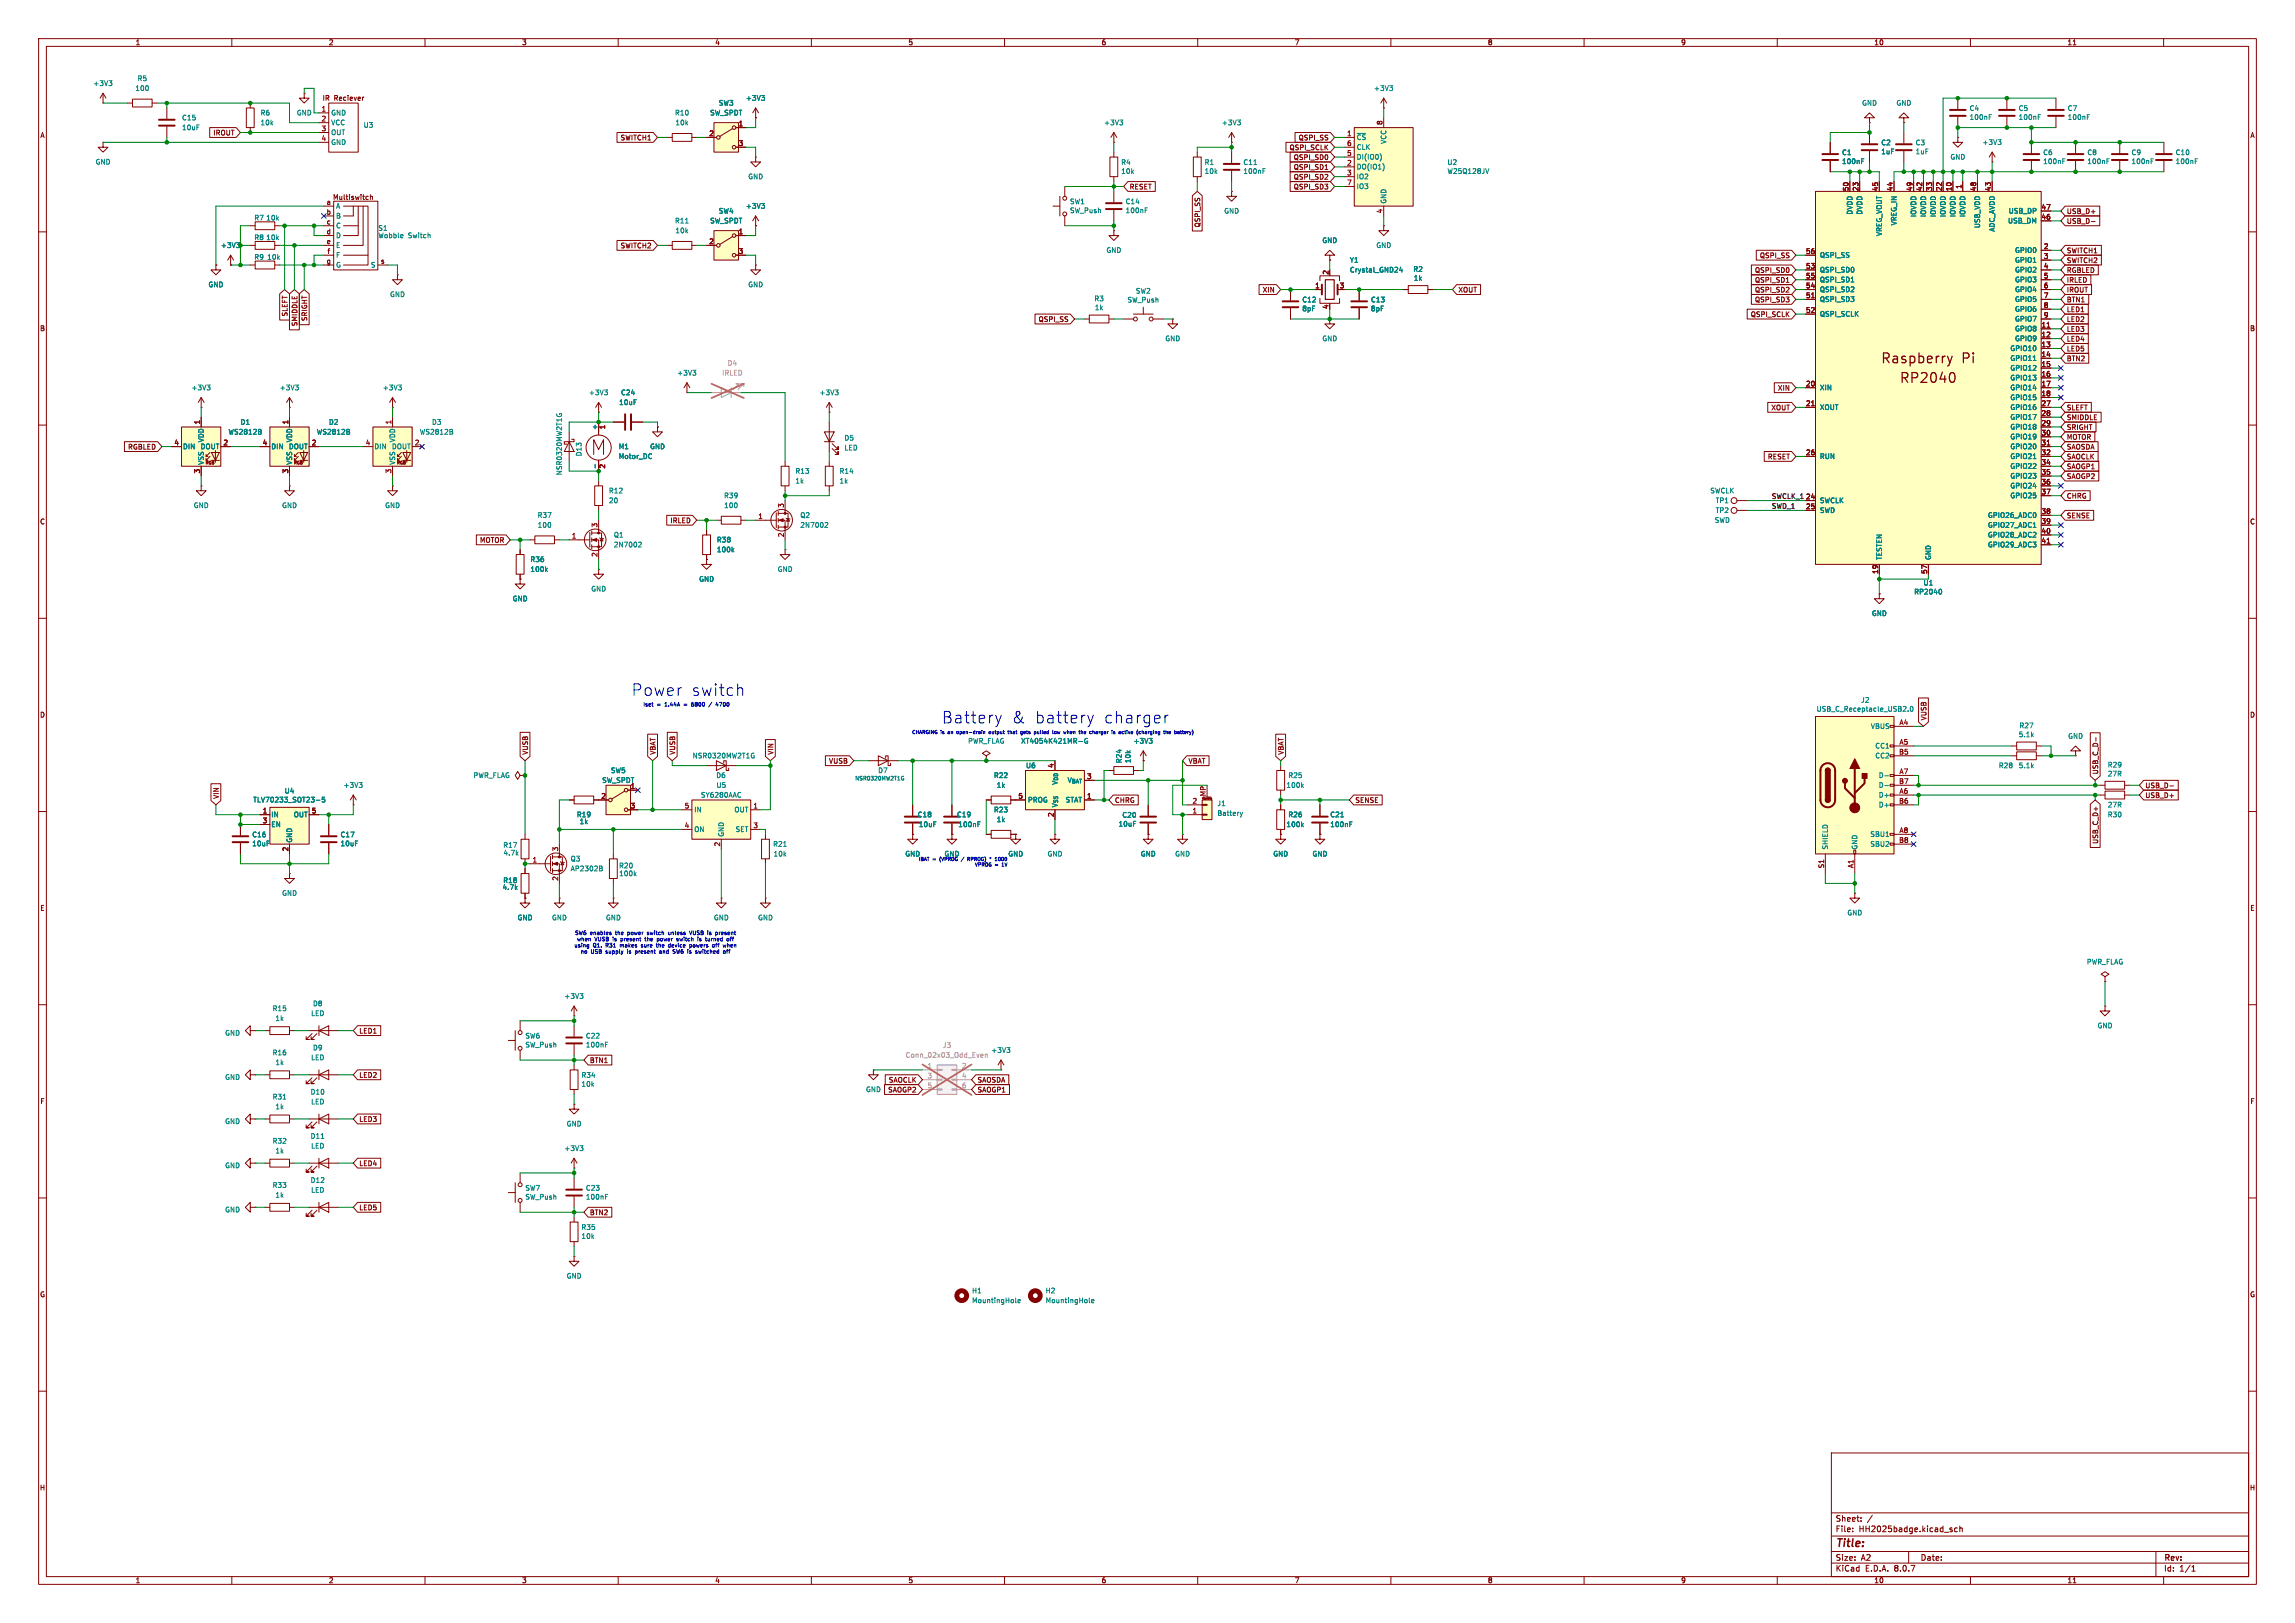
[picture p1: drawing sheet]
<svg xmlns="http://www.w3.org/2000/svg" width="594mm" height="420mm" viewBox="0 0 594 420" stroke-linecap="round" stroke-linejoin="round" font-family="sans-serif">
<defs><g id="words">
<g font-size="4.2" fill="#0000c2">
<text x="163.6" y="180.3">Power</text>
<text x="179.1" y="180.3">switch</text>
<text x="244" y="187.5">Battery</text>
<text x="261.9" y="187.5">&amp;</text>
<text x="267.8" y="187.5">battery</text>
<text x="285.5" y="187.5">charger</text>
</g>
<g font-size="3.5" fill="#840000">
<text x="486.7" y="94.5">Raspberry</text>
<text x="507.8" y="94.5">Pi</text>
<text x="491.5" y="99.5">RP2040</text>
</g>
<text font-size="2.8" fill="#840000" x="475" y="400.9">Title:</text>
<g font-size="2.1" fill="#840000">
<text x="475" y="394">Sheet:</text>
<text x="475" y="396.7">File:</text>
<text x="481.1" y="396.7">HH2025badge.kicad_sch</text>
<text x="475" y="406.9">KiCad</text>
<text x="475" y="404.1">Size:</text>
<text x="481.7" y="404.1">A2</text>
<text x="482.7" y="406.9">E.D.A.</text>
<text x="490.3" y="406.9">8.0.7</text>
<text x="497" y="404.1">Date:</text>
<text x="560" y="404.3">Rev:</text>
<text x="560" y="406.9">Id:</text>
<text x="564.1" y="406.9">1/1</text>
</g>
<g font-size="1.8" fill="#840000">
<text x="35" y="11.9">1</text>
<text x="85" y="11.9">2</text>
<text x="135" y="11.9">3</text>
<text x="185" y="11.9">4</text>
<text x="235" y="11.9">5</text>
<text x="285" y="11.9">6</text>
<text x="335" y="11.9">7</text>
<text x="385" y="11.9">8</text>
<text x="435" y="11.9">9</text>
<text x="485" y="11.9">10</text>
<text x="535" y="11.9">11</text>
<text x="83.1" y="29">1</text>
<text x="83.4" y="26.3">IR</text>
<text x="86.4" y="26.3">Reciever</text>
<text x="10.3" y="35.9">A</text>
<text x="55.1" y="35.2">IROUT</text>
<text x="83.1" y="31.5">2</text>
<text x="83.1" y="34">3</text>
<text x="183.4" y="35.3">2</text>
<text x="191.1" y="32.8">1</text>
<text x="348.5" y="35.3">1</text>
<text x="357.9" y="32.5" transform="rotate(-90 357.9 32.5)">8</text>
<text x="582.3" y="35.9">A</text>
<text x="83.1" y="36.6">4</text>
<text x="160.5" y="36.5">SWITCH1</text>
<text x="191.1" y="37.8">3</text>
<text x="333.6" y="39.1">QSPI_SCLK</text>
<text x="334.7" y="41.6">QSPI_SD0</text>
<text x="336" y="36.5">QSPI_SS</text>
<text x="348.5" y="40.4">5</text>
<text x="348.5" y="37.8">6</text>
<text x="334.7" y="46.7">QSPI_SD2</text>
<text x="334.7" y="44.1">QSPI_SD1</text>
<text x="348.5" y="42.9">2</text>
<text x="348.5" y="45.5">3</text>
<text x="84.4" y="53.1">a</text>
<text x="86.1" y="51.9">Multiswitch</text>
<text x="292.3" y="49.2">RESET</text>
<text x="334.7" y="49.2">QSPI_SD3</text>
<text x="348.5" y="48">7</text>
<text x="478.5" y="49.6" transform="rotate(-90 478.5 49.6)">50</text>
<text x="481.1" y="49.6" transform="rotate(-90 481.1 49.6)">23</text>
<text x="486.2" y="49.6" transform="rotate(-90 486.2 49.6)">45</text>
<text x="490" y="49.6" transform="rotate(-90 490 49.6)">44</text>
<text x="495" y="49.6" transform="rotate(-90 495 49.6)">49</text>
<text x="497.6" y="49.6" transform="rotate(-90 497.6 49.6)">42</text>
<text x="500.1" y="49.6" transform="rotate(-90 500.1 49.6)">33</text>
<text x="502.7" y="49.6" transform="rotate(-90 502.7 49.6)">22</text>
<text x="505.2" y="49.6" transform="rotate(-90 505.2 49.6)">10</text>
<text x="507.7" y="49" transform="rotate(-90 507.7 49)">1</text>
<text x="511.6" y="49.6" transform="rotate(-90 511.6 49.6)">48</text>
<text x="515.4" y="49.6" transform="rotate(-90 515.4 49.6)">43</text>
<text x="84.4" y="55.6">b</text>
<text x="84.4" y="58.2">c</text>
<text x="310.8" y="59" transform="rotate(-90 310.8 59)">QSPI_SS</text>
<text x="357.9" y="55.3" transform="rotate(-90 357.9 55.3)">4</text>
<text x="528.3" y="56.9">46</text>
<text x="528.3" y="54.4">47</text>
<text x="534.8" y="55.6">USB_D+</text>
<text x="534.8" y="58.1">USB_D-</text>
<text x="84.4" y="60.7">d</text>
<text x="84.4" y="63.2">e</text>
<text x="84.6" y="65.8">f</text>
<text x="160.5" y="64.5">SWITCH2</text>
<text x="183.4" y="63.2">2</text>
<text x="191.1" y="60.7">1</text>
<text x="191.1" y="65.8">3</text>
<text x="467.3" y="65.8">56</text>
<text x="528.9" y="64.5">2</text>
<text x="534.8" y="65.7">SWITCH1</text>
<text x="84.4" y="68.3">g</text>
<text x="98.4" y="68.3">s</text>
<text x="343.9" y="71.2" transform="rotate(-90 343.9 71.2)">2</text>
<text x="454.1" y="70.8">QSPI_SD0</text>
<text x="455.4" y="67">QSPI_SS</text>
<text x="467.3" y="69.6">53</text>
<text x="528.9" y="67.1">3</text>
<text x="528.9" y="69.6">4</text>
<text x="534.8" y="68.3">SWITCH2</text>
<text x="534.8" y="70.8">RGBLED</text>
<text x="326.7" y="75.9">XIN</text>
<text x="340.3" y="74.7">1</text>
<text x="346.6" y="74.7">3</text>
<text x="377.3" y="75.9">XOUT</text>
<text x="454.1" y="73.3">QSPI_SD1</text>
<text x="454.1" y="75.9">QSPI_SD2</text>
<text x="467.3" y="77.2">51</text>
<text x="467.3" y="74.7">54</text>
<text x="467.3" y="72.1">55</text>
<text x="528.9" y="72.1">5</text>
<text x="528.9" y="74.7">6</text>
<text x="528.9" y="77.2">7</text>
<text x="534.8" y="75.9">IROUT</text>
<text x="534.8" y="73.3">IRLED</text>
<text x="74.6" y="82" transform="rotate(-90 74.6 82)">SLEFT</text>
<text x="79.7" y="83.2" transform="rotate(-90 79.7 83.2)">SRIGHT</text>
<text x="268.7" y="83.5">QSPI_SS</text>
<text x="343.9" y="80.1" transform="rotate(-90 343.9 80.1)">4</text>
<text x="453" y="82.2">QSPI_SCLK</text>
<text x="454.1" y="78.4">QSPI_SD3</text>
<text x="467.3" y="81">52</text>
<text x="528.9" y="79.8">8</text>
<text x="528.9" y="82.3">9</text>
<text x="534.8" y="81">LED1</text>
<text x="534.8" y="83.5">LED2</text>
<text x="534.8" y="78.4">BTN1</text>
<text x="10.3" y="85.9">B</text>
<text x="77.2" y="84.5" transform="rotate(-90 77.2 84.5)">SMIDDLE</text>
<text x="528.3" y="84.8">11</text>
<text x="528.3" y="87.4">12</text>
<text x="528.3" y="89.9">13</text>
<text x="534.8" y="88.6">LED4</text>
<text x="534.8" y="86">LED3</text>
<text x="582.3" y="85.9">B</text>
<text x="528.3" y="92.5">14</text>
<text x="528.3" y="95">15</text>
<text x="534.8" y="93.7">BTN2</text>
<text x="534.8" y="91.1">LED5</text>
<text x="460" y="101.3">XIN</text>
<text x="467.3" y="100.1">20</text>
<text x="528.3" y="97.5">16</text>
<text x="528.3" y="100.1">17</text>
<text x="458.3" y="106.4">XOUT</text>
<text x="467.3" y="105.2">21</text>
<text x="528.3" y="102.6">18</text>
<text x="528.3" y="105.2">27</text>
<text x="528.3" y="107.7">28</text>
<text x="534.8" y="106.4">SLEFT</text>
<text x="51.8" y="109.9" transform="rotate(-90 51.8 109.9)">1</text>
<text x="74.7" y="109.9" transform="rotate(-90 74.7 109.9)">1</text>
<text x="101.3" y="109.9" transform="rotate(-90 101.3 109.9)">1</text>
<text x="156.9" y="111.2" transform="rotate(-90 156.9 111.2)">1</text>
<text x="528.3" y="110.2">29</text>
<text x="528.3" y="112.8">30</text>
<text x="534.8" y="108.9">SMIDDLE</text>
<text x="534.8" y="114">MOTOR</text>
<text x="534.8" y="111.4">SRIGHT</text>
<text x="33" y="116.5">RGBLED</text>
<text x="45" y="115.3">4</text>
<text x="57.7" y="115.3">2</text>
<text x="67.9" y="115.3">4</text>
<text x="80.6" y="115.3">2</text>
<text x="94.5" y="115.3">4</text>
<text x="107.2" y="115.3">2</text>
<text x="457.4" y="119.1">RESET</text>
<text x="467.3" y="117.9">26</text>
<text x="528.3" y="115.3">31</text>
<text x="528.3" y="117.9">32</text>
<text x="534.8" y="119.1">SAOCLK</text>
<text x="534.8" y="116.5">SAOSDA</text>
<text x="51.8" y="122.6" transform="rotate(-90 51.8 122.6)">3</text>
<text x="74.7" y="122.6" transform="rotate(-90 74.7 122.6)">3</text>
<text x="101.3" y="122.6" transform="rotate(-90 101.3 122.6)">3</text>
<text x="156.9" y="121.4" transform="rotate(-90 156.9 121.4)">2</text>
<text x="528.3" y="120.4">34</text>
<text x="528.3" y="122.9">35</text>
<text x="528.3" y="125.5">36</text>
<text x="534.8" y="124.1">SAOGP2</text>
<text x="534.8" y="121.6">SAOGP1</text>
<text x="202.9" y="131.5" transform="rotate(-90 202.9 131.5)">3</text>
<text x="467.3" y="129.3">24</text>
<text x="467.3" y="131.8">25</text>
<text x="528.3" y="128">37</text>
<text x="534.8" y="129.2">CHRG</text>
<text x="10.3" y="135.9">C</text>
<text x="154.7" y="136.6" transform="rotate(-90 154.7 136.6)">3</text>
<text x="173.4" y="135.6">IRLED</text>
<text x="196.1" y="134.4">1</text>
<text x="528.3" y="133.1">38</text>
<text x="528.3" y="135.6">39</text>
<text x="534.8" y="134.3">SENSE</text>
<text x="582.3" y="135.9">C</text>
<text x="124.1" y="140.7">MOTOR</text>
<text x="147.9" y="139.4">1</text>
<text x="202.9" y="139.1" transform="rotate(-90 202.9 139.1)">2</text>
<text x="528.3" y="138.2">40</text>
<text x="528.3" y="140.7">41</text>
<text x="154.7" y="144.2" transform="rotate(-90 154.7 144.2)">2</text>
<text x="486.2" y="148.6" transform="rotate(-90 486.2 148.6)">19</text>
<text x="498.9" y="148.6" transform="rotate(-90 498.9 148.6)">57</text>
<text x="10.3" y="185.9">D</text>
<text x="582.3" y="185.9">D</text>
<text x="491.5" y="187.7">A4</text>
<text x="498.8" y="186.5" transform="rotate(-90 498.8 186.5)">VUSB</text>
<text x="136.8" y="195.4" transform="rotate(-90 136.8 195.4)">VUSB</text>
<text x="169.9" y="195.4" transform="rotate(-90 169.9 195.4)">VBAT</text>
<text x="174.9" y="195.4" transform="rotate(-90 174.9 195.4)">VUSB</text>
<text x="200.3" y="195.4" transform="rotate(-90 200.3 195.4)">VIN</text>
<text x="214.4" y="197.8">VUSB</text>
<text x="307.5" y="197.8">VBAT</text>
<text x="332.4" y="195.4" transform="rotate(-90 332.4 195.4)">VBAT</text>
<text x="491.4" y="195.3">B5</text>
<text x="491.5" y="192.8">A5</text>
<text x="272.8" y="198.8" transform="rotate(-90 272.8 198.8)">4</text>
<text x="281.2" y="201.7">3</text>
<text x="491.4" y="202.9">B7</text>
<text x="491.5" y="200.4">A7</text>
<text x="543.2" y="200.5" transform="rotate(-90 543.2 200.5)">USB_C_D-</text>
<text x="56.8" y="206.9" transform="rotate(-90 56.8 206.9)">VIN</text>
<text x="155.5" y="206.8">2</text>
<text x="163.1" y="204.2">1</text>
<text x="163.1" y="209.3">3</text>
<text x="177.1" y="209.3">5</text>
<text x="194.9" y="209.3">1</text>
<text x="263.5" y="206.8">5</text>
<text x="281.2" y="206.8">1</text>
<text x="288.4" y="208">CHRG</text>
<text x="308.5" y="208">2</text>
<text x="312.2" y="206.2" transform="rotate(-90 312.2 206.2)">MP</text>
<text x="350.7" y="208">SENSE</text>
<text x="491.4" y="208">B6</text>
<text x="491.5" y="205.5">A6</text>
<text x="555.1" y="206.7">USB_D+</text>
<text x="555.1" y="204.2">USB_D-</text>
<text x="67.9" y="210.6">1</text>
<text x="67.9" y="213.1">3</text>
<text x="80.6" y="210.6">5</text>
<text x="177.1" y="214.4">4</text>
<text x="194.9" y="214.4">3</text>
<text x="272.8" y="211.5" transform="rotate(-90 272.8 211.5)">2</text>
<text x="308.5" y="210.6">1</text>
<text x="491.5" y="215.6">A8</text>
<text x="74.7" y="220.4" transform="rotate(-90 74.7 220.4)">2</text>
<text x="144.5" y="220.4" transform="rotate(-90 144.5 220.4)">3</text>
<text x="186.4" y="219.1" transform="rotate(-90 186.4 219.1)">2</text>
<text x="491.4" y="218.2">B8</text>
<text x="543.2" y="218.5" transform="rotate(-90 543.2 218.5)">USB_C_D+</text>
<text x="137.7" y="223.3">1</text>
<text x="472.2" y="224.8" transform="rotate(-90 472.2 224.8)">S1</text>
<text x="479.8" y="224.8" transform="rotate(-90 479.8 224.8)">A1</text>
<text x="144.5" y="228" transform="rotate(-90 144.5 228)">2</text>
<text x="10.3" y="235.9">E</text>
<text x="582.3" y="235.9">E</text>
<text x="92.9" y="267.7">LED1</text>
<text x="152.6" y="275.3">BTN1</text>
<text x="92.9" y="279.1">LED2</text>
<text x="229.9" y="280.4">SAOCLK</text>
<text x="252.9" y="280.4">SAOSDA</text>
<text x="10.3" y="285.9">F</text>
<text x="229.7" y="282.9">SAOGP2</text>
<text x="252.9" y="282.9">SAOGP1</text>
<text x="582.3" y="285.9">F</text>
<text x="92.9" y="290.5">LED3</text>
<text x="92.9" y="301.9">LED4</text>
<text x="92.9" y="313.4">LED5</text>
<text x="152.6" y="314.6">BTN2</text>
<text x="10.3" y="335.9">G</text>
<text x="582.3" y="335.9">G</text>
<text x="10.2" y="385.9">H</text>
<text x="582.2" y="385.9">H</text>
<text x="35" y="409.9">1</text>
<text x="85" y="409.9">2</text>
<text x="135" y="409.9">3</text>
<text x="185" y="409.9">4</text>
<text x="235" y="409.9">5</text>
<text x="285" y="409.9">6</text>
<text x="335" y="409.9">7</text>
<text x="385" y="409.9">8</text>
<text x="435" y="409.9">9</text>
<text x="485" y="409.9">10</text>
<text x="535" y="409.9">11</text>
</g>
<g font-size="1.8" fill="#008484">
<text x="24" y="22.5">+3V3</text>
<text x="34.9" y="23.7">100</text>
<text x="35.5" y="21.2">R5</text>
<text x="355.5" y="23.7">+3V3</text>
<text x="185.9" y="27.5">SW3</text>
<text x="192.9" y="26.3">+3V3</text>
<text x="481.8" y="27.5">GND</text>
<text x="490.7" y="27.5">GND</text>
<text x="509.7" y="28.9">C4</text>
<text x="522.4" y="28.9">C5</text>
<text x="535.1" y="28.9">C7</text>
<text x="47" y="31.3">C15</text>
<text x="47" y="33.9">10uF</text>
<text x="67.3" y="30.1">R6</text>
<text x="67.3" y="32.6">10k</text>
<text x="76.7" y="30.1">GND</text>
<text x="85.6" y="30.1">GND</text>
<text x="85.6" y="32.6">VCC</text>
<text x="85.6" y="35.2">OUT</text>
<text x="94" y="33.2">U3</text>
<text x="174.6" y="30.1">R10</text>
<text x="174.7" y="32.6">10k</text>
<text x="183.7" y="30.1">SW_SPDT</text>
<text x="285.6" y="32.6">+3V3</text>
<text x="316.1" y="32.6">+3V3</text>
<text x="509.7" y="31.2">100nF</text>
<text x="522.4" y="31.2">100nF</text>
<text x="535.1" y="31.2">100nF</text>
<text x="85.6" y="37.7">GND</text>
<text x="351" y="36.4">~{CS}</text>
<text x="351" y="41.5">DI(IO0)</text>
<text x="351" y="39">CLK</text>
<text x="359" y="37.4" transform="rotate(-90 359 37.4)">VCC</text>
<text x="476.6" y="40.3">C1</text>
<text x="486.8" y="37.8">C2</text>
<text x="486.8" y="40.1">1uF</text>
<text x="495.7" y="37.8">C3</text>
<text x="495.7" y="40.1">1uF</text>
<text x="504.7" y="41.5">GND</text>
<text x="513" y="37.7">+3V3</text>
<text x="528.7" y="40.3">C6</text>
<text x="540.1" y="40.3">C8</text>
<text x="551.6" y="40.3">C9</text>
<text x="563" y="40.3">C10</text>
<text x="24.6" y="42.8">GND</text>
<text x="193.5" y="46.6">GND</text>
<text x="290.1" y="42.9">R4</text>
<text x="290.1" y="45.2">10k</text>
<text x="311.7" y="42.9">R1</text>
<text x="311.7" y="45.2">10k</text>
<text x="321.7" y="45.2">100nF</text>
<text x="321.7" y="42.9">C11</text>
<text x="351" y="44">DO(IO1)</text>
<text x="351" y="46.6">IO2</text>
<text x="374.5" y="42.9">U2</text>
<text x="374.5" y="45.2">W25Q128JV</text>
<text x="476.6" y="42.6">100nF</text>
<text x="528.7" y="42.6">100nF</text>
<text x="540.1" y="42.6">100nF</text>
<text x="551.6" y="42.6">100nF</text>
<text x="563" y="42.6">100nF</text>
<text x="276.8" y="53">SW1</text>
<text x="291.2" y="53">C14</text>
<text x="351" y="49.1">IO3</text>
<text x="359" y="52.8" transform="rotate(-90 359 52.8)">GND</text>
<text x="65.7" y="57.3">R7</text>
<text x="68.8" y="57.3">10k</text>
<text x="86.9" y="54.2">A</text>
<text x="86.9" y="56.7">B</text>
<text x="86.9" y="59.3">C</text>
<text x="97.8" y="59.9">S1</text>
<text x="174.6" y="58">R11</text>
<text x="183.7" y="58">SW_SPDT</text>
<text x="185.9" y="55.5">SW4</text>
<text x="192.9" y="54.2">+3V3</text>
<text x="276.8" y="55.3">SW_Push</text>
<text x="291.2" y="55.3">100nF</text>
<text x="316.7" y="55.5">GND</text>
<text x="479.7" y="55.6" transform="rotate(-90 479.7 55.6)">DVDD</text>
<text x="482.2" y="55.6" transform="rotate(-90 482.2 55.6)">DVDD</text>
<text x="491.1" y="58.4" transform="rotate(-90 491.1 58.4)">VREG_IN</text>
<text x="496.2" y="56.3" transform="rotate(-90 496.2 56.3)">IOVDD</text>
<text x="498.7" y="56.3" transform="rotate(-90 498.7 56.3)">IOVDD</text>
<text x="501.2" y="56.3" transform="rotate(-90 501.2 56.3)">IOVDD</text>
<text x="503.8" y="56.3" transform="rotate(-90 503.8 56.3)">IOVDD</text>
<text x="506.3" y="56.3" transform="rotate(-90 506.3 56.3)">IOVDD</text>
<text x="508.9" y="56.3" transform="rotate(-90 508.9 56.3)">IOVDD</text>
<text x="512.7" y="59.2" transform="rotate(-90 512.7 59.2)">USB_VDD</text>
<text x="519.6" y="58">USB_DM</text>
<text x="519.8" y="55.5">USB_DP</text>
<text x="57" y="64.4">+3V3</text>
<text x="65.7" y="62.3">R8</text>
<text x="68.8" y="62.3">10k</text>
<text x="86.9" y="61.8">D</text>
<text x="86.9" y="64.4">E</text>
<text x="97.8" y="61.8">Wobble</text>
<text x="105.6" y="61.8">Switch</text>
<text x="174.7" y="60.6">10k</text>
<text x="286.3" y="65.6">GND</text>
<text x="342.1" y="63.1">GND</text>
<text x="356.1" y="64.4">GND</text>
<text x="487.3" y="61.2" transform="rotate(-90 487.3 61.2)">VREG_VOUT</text>
<text x="516.5" y="60.1" transform="rotate(-90 516.5 60.1)">ADC_AVDD</text>
<text x="521.4" y="65.6">GPIO0</text>
<text x="65.7" y="67.4">R9</text>
<text x="69" y="67.4">10k</text>
<text x="86.9" y="66.9">F</text>
<text x="86.9" y="69.4">G</text>
<text x="95.9" y="69.4">S</text>
<text x="349.3" y="68.2">Y1</text>
<text x="349.3" y="70.7">Crystal_GND24</text>
<text x="365.7" y="70.5">R2</text>
<text x="470.9" y="70.7">QSPI_SD0</text>
<text x="470.9" y="66.9">QSPI_SS</text>
<text x="521.4" y="68.2">GPIO1</text>
<text x="521.4" y="70.7">GPIO2</text>
<text x="53.8" y="74.5">GND</text>
<text x="100.8" y="77.1">GND</text>
<text x="193.5" y="74.5">GND</text>
<text x="293.9" y="76.2">SW2</text>
<text x="365.8" y="72.8">1k</text>
<text x="470.9" y="75.8">QSPI_SD2</text>
<text x="470.9" y="73.3">QSPI_SD1</text>
<text x="521.4" y="73.3">GPIO3</text>
<text x="521.4" y="75.8">GPIO4</text>
<text x="283.1" y="78.2">R3</text>
<text x="283.3" y="80.5">1k</text>
<text x="291.7" y="78.5">SW_Push</text>
<text x="336.9" y="80.7">8pF</text>
<text x="336.9" y="78.4">C12</text>
<text x="354.7" y="80.7">8pF</text>
<text x="354.7" y="78.4">C13</text>
<text x="470.9" y="78.3">QSPI_SD3</text>
<text x="470.9" y="82.1">QSPI_SCLK</text>
<text x="521.4" y="78.3">GPIO5</text>
<text x="521.4" y="80.9">GPIO6</text>
<text x="521.4" y="83.4">GPIO7</text>
<text x="301.5" y="88.5">GND</text>
<text x="342.1" y="88.5">GND</text>
<text x="521.4" y="86">GPIO8</text>
<text x="521.4" y="88.5">GPIO9</text>
<text x="520.2" y="91">GPIO10</text>
<text x="520.2" y="93.6">GPIO11</text>
<text x="49.4" y="101.2">+3V3</text>
<text x="72.3" y="101.2">+3V3</text>
<text x="99" y="101.2">+3V3</text>
<text x="175.2" y="97.4">+3V3</text>
<text x="470.9" y="101.2">XIN</text>
<text x="520.2" y="96.1">GPIO12</text>
<text x="520.2" y="98.7">GPIO13</text>
<text x="520.2" y="101.2">GPIO14</text>
<text x="152.3" y="102.5">+3V3</text>
<text x="160.1" y="105">10uF</text>
<text x="160.6" y="102.5">C24</text>
<text x="212" y="102.5">+3V3</text>
<text x="470.9" y="106.3">XOUT</text>
<text x="520.2" y="103.7">GPIO15</text>
<text x="520.2" y="106.3">GPIO16</text>
<text x="59" y="112.7">WS2812B</text>
<text x="62.2" y="110.1">D1</text>
<text x="81.9" y="112.7">WS2812B</text>
<text x="85" y="110.1">D2</text>
<text x="108.5" y="112.7">WS2812B</text>
<text x="111.7" y="110.1">D3</text>
<text x="154.7" y="111.4" transform="rotate(-90 154.7 111.4)">+</text>
<text x="520.2" y="108.8">GPIO17</text>
<text x="520.2" y="111.4">GPIO18</text>
<text x="520.2" y="113.9">GPIO19</text>
<text x="47.2" y="116.4">DIN</text>
<text x="51.8" y="116.4">DOUT</text>
<text x="52.9" y="114.6" transform="rotate(-90 52.9 114.6)">VDD</text>
<text x="70.1" y="116.4">DIN</text>
<text x="74.7" y="116.4">DOUT</text>
<text x="75.8" y="114.6" transform="rotate(-90 75.8 114.6)">VDD</text>
<text x="96.8" y="116.4">DIN</text>
<text x="101.3" y="116.4">DOUT</text>
<text x="102.5" y="114.6" transform="rotate(-90 102.5 114.6)">VDD</text>
<text x="150.7" y="118.2" transform="rotate(-90 150.7 118.2)">D13</text>
<text x="160" y="116.4">M1</text>
<text x="160" y="119">Motor_DC</text>
<text x="168.1" y="116.4">GND</text>
<text x="218.4" y="114.2">D5</text>
<text x="218.4" y="116.8">LED</text>
<text x="470.9" y="119">RUN</text>
<text x="520.2" y="116.4">GPIO20</text>
<text x="520.2" y="119">GPIO21</text>
<text x="52.9" y="120.4" transform="rotate(-90 52.9 120.4)">VSS</text>
<text x="75.8" y="120.4" transform="rotate(-90 75.8 120.4)">VSS</text>
<text x="102.5" y="120.4" transform="rotate(-90 102.5 120.4)">VSS</text>
<text x="145.6" y="123.1" transform="rotate(-90 145.6 123.1)">NSR0320MW2T1G</text>
<text x="205.7" y="122.8">R13</text>
<text x="205.7" y="125.3">1k</text>
<text x="217.2" y="122.8">R14</text>
<text x="217.2" y="125.3">1k</text>
<text x="520.2" y="121.5">GPIO22</text>
<text x="520.2" y="124.1">GPIO23</text>
<text x="50" y="131.7">GND</text>
<text x="72.9" y="131.7">GND</text>
<text x="99.6" y="131.7">GND</text>
<text x="157.5" y="127.9">R12</text>
<text x="157.5" y="130.4">20</text>
<text x="187.3" y="129.1">R39</text>
<text x="187.3" y="131.7">100</text>
<text x="442.6" y="127.9">SWCLK</text>
<text x="443.9" y="130.4">TP1</text>
<text x="470.9" y="130.4">SWCLK</text>
<text x="520.2" y="126.6">GPIO24</text>
<text x="520.2" y="129.1">GPIO25</text>
<text x="139" y="134.2">R37</text>
<text x="139.1" y="136.8">100</text>
<text x="207" y="134.2">Q2</text>
<text x="207" y="136.8">2N7002</text>
<text x="443.7" y="135.5">SWD</text>
<text x="443.9" y="132.9">TP2</text>
<text x="470.9" y="132.9">SWD</text>
<text x="514.4" y="134.2">GPIO26_ADC0</text>
<text x="514.4" y="136.8">GPIO27_ADC1</text>
<text x="158.8" y="139.3">Q1</text>
<text x="158.8" y="141.8">2N7002</text>
<text x="185.4" y="140.6">R38</text>
<text x="185.4" y="143.1">100k</text>
<text x="514.4" y="139.3">GPIO28_ADC2</text>
<text x="514.4" y="141.8">GPIO29_ADC3</text>
<text x="137.2" y="145.6">R36</text>
<text x="137.2" y="148.2">100k</text>
<text x="201.2" y="148.2">GND</text>
<text x="487.3" y="145" transform="rotate(-90 487.3 145)">TESTEN</text>
<text x="500" y="145" transform="rotate(-90 500 145)">GND</text>
<text x="132.6" y="155.8">GND</text>
<text x="152.9" y="153.3">GND</text>
<text x="180.8" y="150.7">GND</text>
<text x="495.3" y="154">RP2040</text>
<text x="497.7" y="151.7">U1</text>
<text x="484.4" y="159.6">GND</text>
<text x="470.1" y="184.4">USB_C_Receptacle_USB2.0</text>
<text x="481.6" y="182">J2</text>
<text x="484.1" y="188.8">VBUS</text>
<text x="522.4" y="191">5.1k</text>
<text x="522.6" y="188.6">R27</text>
<text x="535.2" y="191.4">GND</text>
<text x="179.2" y="196.4">NSR0320MW2T1G</text>
<text x="250.5" y="192.6">PWR_FLAG</text>
<text x="264.2" y="192.6">XT4054K421MR-G</text>
<text x="290.5" y="197.6" transform="rotate(-90 290.5 197.6)">R24</text>
<text x="292.8" y="197.6" transform="rotate(-90 292.8 197.6)">10k</text>
<text x="293.3" y="192.6">+3V3</text>
<text x="485.3" y="193.9">CC1</text>
<text x="485.3" y="196.4">CC2</text>
<text x="122.4" y="201.5">PWR_FLAG</text>
<text x="155.7" y="202.8">SW_SPDT</text>
<text x="158" y="200.3">SW5</text>
<text x="185.3" y="201.5">D6</text>
<text x="227.2" y="200.3">D7</text>
<text x="257.1" y="201.5">R22</text>
<text x="265.4" y="199">U6</text>
<text x="276.2" y="202.8">V_{BAT}</text>
<text x="333.3" y="201.5">R25</text>
<text x="486.2" y="201.5">D-</text>
<text x="517.2" y="199">R28</text>
<text x="522.4" y="199">5.1k</text>
<text x="545.4" y="198.8">R29</text>
<text x="545.4" y="201.1">27R</text>
<text x="65.4" y="207.8">TLV70233_SOT23-5</text>
<text x="73.6" y="205.5">U4</text>
<text x="88.8" y="204.1">+3V3</text>
<text x="181.3" y="206.6">SY6280AAC</text>
<text x="185.3" y="204.1">U5</text>
<text x="257.9" y="204.1">1k</text>
<text x="265.9" y="207.9">PROG</text>
<text x="273.9" y="209" transform="rotate(-90 273.9 209)">V_{SS}V_{DD}</text>
<text x="275.7" y="207.9">STAT</text>
<text x="315" y="208.8">J1</text>
<text x="332.9" y="204.1">100k</text>
<text x="486.2" y="206.6">D+</text>
<text x="486.2" y="209.1">D+</text>
<text x="486.2" y="204.1">D-</text>
<text x="545.4" y="209.1">27R</text>
<text x="70.1" y="211.7">IN</text>
<text x="70.1" y="214.2">EN</text>
<text x="75.9" y="211.7">OUT</text>
<text x="149.2" y="211.7">R19</text>
<text x="149.9" y="213.5">1k</text>
<text x="179.6" y="215.5">ON</text>
<text x="179.6" y="210.4">IN</text>
<text x="190" y="210.4">OUT</text>
<text x="190.3" y="215.5">SET</text>
<text x="237.4" y="211.7">C18</text>
<text x="237.7" y="214.2">10uF</text>
<text x="247.6" y="211.7">C19</text>
<text x="247.9" y="214.2">100nF</text>
<text x="257.1" y="210.4">R23</text>
<text x="257.9" y="213">1k</text>
<text x="289.4" y="214.1">10uF</text>
<text x="290.4" y="211.8">C20</text>
<text x="315" y="211.3">Battery</text>
<text x="332.9" y="214.2">100k</text>
<text x="333.3" y="211.7">R26</text>
<text x="344.2" y="214.2">100nF</text>
<text x="344.2" y="211.7">C21</text>
<text x="545.4" y="211.7">R30</text>
<text x="65.2" y="216.9">C16</text>
<text x="65.2" y="219.2">10uF</text>
<text x="75.8" y="218.2" transform="rotate(-90 75.8 218.2)">GND</text>
<text x="88" y="216.9">C17</text>
<text x="88" y="219.2">10uF</text>
<text x="130.1" y="219.6">R17</text>
<text x="130.2" y="221.6">4.7k</text>
<text x="187.6" y="216.7" transform="rotate(-90 187.6 216.7)">GND</text>
<text x="200" y="219.3">R21</text>
<text x="200.1" y="221.8">10k</text>
<text x="234.2" y="221.8">GND</text>
<text x="244.3" y="221.8">GND</text>
<text x="260.9" y="221.8">GND</text>
<text x="271" y="221.8">GND</text>
<text x="295.1" y="221.8">GND</text>
<text x="304" y="221.8">GND</text>
<text x="329.4" y="221.8">GND</text>
<text x="339.6" y="221.8">GND</text>
<text x="473.3" y="220" transform="rotate(-90 473.3 220)">SHIELD</text>
<text x="480.9" y="220" transform="rotate(-90 480.9 220)">GND</text>
<text x="484" y="216.8">SBU1</text>
<text x="484" y="219.3">SBU2</text>
<text x="147.6" y="223.1">Q3</text>
<text x="147.6" y="225.7">AP2302B</text>
<text x="160.1" y="224.9">R20</text>
<text x="160.1" y="226.9">100k</text>
<text x="72.9" y="232">GND</text>
<text x="130" y="230.5">4.7k</text>
<text x="130.1" y="228.7">R18</text>
<text x="133.9" y="238.4">GND</text>
<text x="142.7" y="238.4">GND</text>
<text x="156.7" y="238.4">GND</text>
<text x="184.7" y="238.4">GND</text>
<text x="196.1" y="238.4">GND</text>
<text x="478" y="237.1">GND</text>
<text x="540" y="249.8">PWR_FLAG</text>
<text x="70.4" y="261.8">R15</text>
<text x="80.4" y="263.1">LED</text>
<text x="80.9" y="260.6">D8</text>
<text x="145.9" y="258.7">+3V3</text>
<text x="58.1" y="268.2">GND</text>
<text x="71.2" y="264.4">1k</text>
<text x="135.8" y="268.9">SW6</text>
<text x="151.5" y="268.9">C22</text>
<text x="542.8" y="266.3">GND</text>
<text x="70.4" y="273.3">R16</text>
<text x="71.2" y="275.8">1k</text>
<text x="80.4" y="274.5">LED</text>
<text x="80.9" y="272">D9</text>
<text x="135.8" y="271.2">SW_Push</text>
<text x="151.5" y="271.2">100nF</text>
<text x="256.4" y="272.6">+3V3</text>
<text x="58.1" y="279.6">GND</text>
<text x="150.4" y="281.4">10k</text>
<text x="150.4" y="279.1">R34</text>
<text x="70.4" y="284.7">R31</text>
<text x="71.2" y="287.2">1k</text>
<text x="80.3" y="283.4">D10</text>
<text x="80.4" y="286">LED</text>
<text x="224" y="282.8">GND</text>
<text x="58.1" y="291.1">GND</text>
<text x="146.6" y="291.7">GND</text>
<text x="70.4" y="296.1">R32</text>
<text x="71.2" y="298.7">1k</text>
<text x="80.3" y="294.9">D11</text>
<text x="80.4" y="297.4">LED</text>
<text x="145.9" y="298">+3V3</text>
<text x="58.1" y="302.5">GND</text>
<text x="70.4" y="307.6">R33</text>
<text x="71.2" y="310.1">1k</text>
<text x="80.3" y="306.3">D12</text>
<text x="80.4" y="308.8">LED</text>
<text x="135.8" y="308.3">SW7</text>
<text x="135.8" y="310.6">SW_Push</text>
<text x="151.5" y="310.6">100nF</text>
<text x="151.5" y="308.3">C23</text>
<text x="58.1" y="313.9">GND</text>
<text x="150.4" y="320.8">10k</text>
<text x="150.4" y="318.5">R35</text>
<text x="146.6" y="331.1">GND</text>
<text x="251.5" y="334.9">H1</text>
<text x="270.5" y="334.9">H2</text>
<text x="251.5" y="337.4">MountingHole</text>
<text x="270.5" y="337.4">MountingHole</text>
</g>
<g font-size="1.8" fill="#a1a1a1">
<text x="188.2" y="94.8">D4</text>
<text x="186.8" y="97.4">IRLED</text>
<text x="234.3" y="273.9">Conn_02x03_Odd_Even</text>
<text x="243.9" y="271.4">J3</text>
<text x="240" y="276.6">1</text>
<text x="240" y="279.1">3</text>
<text x="240" y="281.7">5</text>
<text x="248.8" y="276.6">2</text>
<text x="248.8" y="279.1">4</text>
<text x="248.8" y="281.7">6</text>
</g>
<g font-size="1.8">
<text x="458.5" y="129.2">SWCLK_1</text>
<text x="458.5" y="131.7">SWD_1</text>
</g>
<g font-size="1.4" fill="#0000c2">
<text x="166.4" y="182.9">Iset</text>
<text x="170.1" y="182.9">=</text>
<text x="172.3" y="182.9">1.44A</text>
<text x="179.7" y="182.9">6800</text>
<text x="186.6" y="182.9">4700</text>
<text x="148.5" y="245.4">using</text>
<text x="148.7" y="242.2">SW6</text>
<text x="149.2" y="243.8">when</text>
<text x="152.8" y="242.2">enables</text>
<text x="153.5" y="245.4">Q1.</text>
<text x="153.9" y="243.8">VUSB</text>
<text x="157" y="245.4">R31</text>
<text x="158.8" y="243.8">is</text>
<text x="159.5" y="242.2">the</text>
<text x="160.9" y="245.4">makes</text>
<text x="161.1" y="243.8">present</text>
<text x="162.9" y="242.2">power</text>
<text x="166.7" y="245.4">sure</text>
<text x="167.7" y="243.8">the</text>
<text x="168.2" y="242.2">switch</text>
<text x="170.9" y="245.4">the</text>
<text x="171" y="243.8">power</text>
<text x="173.9" y="242.2">unless</text>
<text x="174.2" y="245.4">device</text>
<text x="176.4" y="243.8">switch</text>
<text x="179.8" y="242.2">VUSB</text>
<text x="180" y="245.4">powers</text>
<text x="182.1" y="243.8">is</text>
<text x="184.4" y="243.8">turned</text>
<text x="184.6" y="242.2">is</text>
<text x="186.1" y="245.4">off</text>
<text x="186.9" y="242.2">present</text>
<text x="189.2" y="245.4">when</text>
<text x="190.1" y="243.8">off</text>
<text x="150.1" y="247">no</text>
<text x="153" y="247">USB</text>
<text x="157" y="247">supply</text>
<text x="162.8" y="247">is</text>
<text x="165.1" y="247">present</text>
<text x="171.7" y="247">and</text>
<text x="175.4" y="247">SW6</text>
<text x="179.5" y="247">is</text>
<text x="181.8" y="247">switched</text>
<text x="189.2" y="247">off</text>
</g>
<text font-size="1.4" fill="#008484" x="221.2" y="202.2">NSR0320MW2T1G</text>
<g font-size="1.2" fill="#0000c2">
<text x="235.9" y="190">CHARGING</text>
<text x="243.5" y="190">is</text>
<text x="245.6" y="190">an</text>
<text x="248.1" y="190">open-drain</text>
<text x="256.7" y="190">output</text>
<text x="261.9" y="190">that</text>
<text x="265.5" y="190">gets</text>
<text x="269.3" y="190">pulled</text>
<text x="274.3" y="190">low</text>
<text x="277.5" y="190">when</text>
<text x="281.7" y="190">the</text>
<text x="284.8" y="190">charger</text>
<text x="290.8" y="190">is</text>
<text x="292.9" y="190">active</text>
<text x="297.8" y="190">(charging</text>
<text x="305.1" y="190">the</text>
<text x="308.1" y="190">battery)</text>
<text x="237.6" y="222.9">IBAT</text>
<text x="241.3" y="222.9">=</text>
<text x="243.4" y="222.9">(VPROG</text>
<text x="251.2" y="222.9">RPROG)</text>
<text x="252.2" y="224.3">VPROG =</text>
<text x="257.2" y="222.9">*</text>
<text x="259.5" y="224.3">1V</text>
</g>
<text font-size="1.2" fill="#008484" x="258.9" y="222.9">1000</text>
<g font-size="1.1" fill="#840000">
<text x="53.1" y="120.4">RGB</text>
<text x="75.9" y="120.4">RGB</text>
<text x="102.6" y="120.4">RGB</text>
</g>
<text font-size=".5" fill="#840000" x="311" y="207">Mounting</text>
</g></defs>
<g fill="none" stroke="#840000" stroke-width=".26">
<path d="M10 10h574v400h-574zM12 12h570v396h-570zM60 10v2M110 10v2M160 10v2M210 10v2M260 10v2M310 10v2M360 10v2M410 10v2M460 10v2M510 10v2"/>
<path d="M536.6 11.6h.7M560 10v2M195.6 58.4h.1M195.6 55.9l-.8 1.3M195.6 55.9v2.5M195.6 55.9l.7 1.3M10 60h2M582 60h2M10 110h2M582 110h2M10 160h2M582 160h2"/>
<path d="M10 210h2M582 210h2M10 260h2M68.6 266.7h1.2M69.8 265.7h5.1v2h-5.1zM74.9 266.7h1.3M582 260h2M10 310h2M582 310h2M10 360h2M474 376h108v32h-108zM582 360h2"/>
<path d="M474 397.5h108M474 391.5h108M479.5 396.2v.2M479.5 395.4v.2M481.7 393.5v.2M481.7 392.7v.2M484.6 392.1l-1.3 1.9M504.9 395.9h.3l.1 .3-.5 .2M504.9 395.4h.3M506.6 395.4h-.4l-.3 .3 .1 .6h.6M507.2 395.5l.6-.1 .1 1M507.2 394.9v1.5"/>
<path d="M60 408v2M110 408v2M160 408v2M210 408v2M260 408v2M310 408v2M360 408v2M410 408v2M460 408v2M474 404.5h108M474 401.5h108M494 401.5v3"/>
<path d="M510 408v2M536.6 409.6h.7M558 401.5v6.5M560 408v2M567.3 406.6h.9M567.3 405.5l.4-.4v1.5"/>
</g>
<path d="M197.1 52.6h.8l-.4 .5M197.6 53.1l.3 .3-.3 .5" fill="none" stroke="#008484" stroke-width=".26"/>
<path d="M469.9 49.5h58.4v96.6h-58.4z" fill="#ffffc2"/>
<g fill="none" stroke="#840000" stroke-width=".26">
<path d="M469.9 49.5h58.4v96.6h-58.4zM478.8 47v2.5M481.3 47v2.5M486.4 47v2.5M490.2 47v2.5M495.3 47v2.5M497.8 47v2.5M500.4 47v2.5M502.9 47v2.5M505.5 47v2.5M508 47v2.5M511.8 47v2.5"/>
<path d="M515.6 47v2.5M528.3 57.2h2.6M528.3 54.6h2.6M467.4 69.9h2.5M467.4 72.4h2.5M467.4 77.5h2.5M467.4 74.9h2.5M467.4 66h2.5M468.9 77.1h.7M528.3 64.8h2.6M528.3 67.3h2.6M528.3 69.9h2.6"/>
<path d="M528.3 72.4h2.6M528.3 77.5h2.6M528.3 74.9h2.6M467.4 81.3h2.5M528.3 85.1h2.6M528.3 87.6h2.6M528.3 90.2h2.6M528.3 92.7h2.6M528.3 95.3h2.6M528.3 97.8h2.6M528.3 80h2.6M528.3 82.6h2.6"/>
<path d="M529.8 84.7h.8M467.4 100.3h2.5M467.4 105.4h2.5M467.4 118.1h2.5M468.9 105h.7M528.3 100.3h2.6M528.3 102.9h2.6M528.3 105.4h2.6M528.3 118.1h2.6M528.3 108h2.6M528.3 110.5h2.6M528.3 113h2.6"/>
<path d="M528.3 115.6h2.6M529.8 115.2h.8M467.4 129.5h2.5M467.4 132.1h2.5M528.3 120.7h2.6M528.3 123.2h2.6M528.3 125.7h2.6M528.3 128.3h2.6M528.3 133.4h2.6M528.3 135.9h2.6M528.3 138.4h2.6M486.4 146.1v2.5"/>
<path d="M499.1 146.1v2.5M528.3 141h2.6M529.8 140.6h.8M74.9 226.1v1.2h1.3l-1.3 1.3-1.2-1.3h1.2M74.9 226.1h.1M80 266.7h7.6M80.8 267.5l-1.6 1.5h.8h-.8v-.8M82 267.5l-1.5 1.5h.8h-.8v-.8M82.5 266.7l2.6-1.3v2.6zM82.5 265.4v2.6"/>
</g>
<path d="M504.1 92.2l.6 1.7M504.7 93.9l-.3 .6-.3 .2M505.2 96.4h.2a1.59 1.59 0 0 1 0 2.5h-.2M505.3 92.2l-.6 1.7" fill="none" stroke="#840000" stroke-width=".32"/>
<path d="M479.1 73h.7M526.2 93.3h.8M526.2 118.7h.8M526.2 136.5h.8M502.3 152.5a.79 .79 0 0 1 0 1.2" fill="none" stroke="#008484" stroke-width=".26"/>
<path d="M69.8 208.9h10.2v9.5h-10.2z" fill="#ffffc2"/>
<path d="M62.2 213.4v2.8M62.2 218.2v2.8M67.3 210.8h2.5M67.3 213.4h2.5M69.8 208.9h10.2v9.5h-10.2zM74.9 218.4v2.6M80 210.8h2.5M85.1 213.4v2.8M85.1 218.2v2.8" fill="none" stroke="#840000" stroke-width=".26"/>
<path d="M81.9 207.1h.9M84 206.3h-.6v.6l.6-.1v.6h-.6" fill="none" stroke="#008484" stroke-width=".26"/>
<path d="M60.2 217.9h4.1M60.2 216.4h4.1M83.1 217.9h4M83.1 216.4h4" fill="none" stroke="#840000" stroke-width=".51"/>
<path d="M242.6 275.6h5v7.6h-5z" fill="#f0f0f0"/>
<g fill="none" stroke="#a1a1a1" stroke-width=".26">
<path d="M238.8 276.9h3.8M238.8 279.4h3.8M242.6 279.3h1.2v.2h-1.2zM242.6 276.7h1.2v.3h-1.2zM242.6 275.6h5v7.6h-5zM246.4 279.3h1.2v.2h-1.2zM246.4 276.7h1.2v.3h-1.2zM247.6 276.9h3.9M247.6 279.4h3.9M254 272.8h.4l.1 .3-.7 .1M254.4 273.6h-.4M255 272.9l.5-.1v.8"/>
<path d="M255 272.8v.8M238.8 281.9h3.8M242.6 281.8h1.2v.3h-1.2zM246.4 281.8h1.2v.3h-1.2zM247.6 281.9h3.9"/>
</g>
<path d="M238.8 275.5l12.7 7.8M251.5 275.5l-12.7 7.8" fill="none" stroke="#e75356" stroke-width=".46"/>
<g fill="none" stroke="#840000" stroke-width=".26">
<path d="M486.4 153.7v1.2h1.3l-1.3 1.3-1.3-1.3h1.3M486.4 153.7h.1M224.8 196.9h7.6M227.3 195.6l2.6 1.3-2.6 1.2zM229.2 196.2v-.6h.7v2.5h.6v-.6M255.3 195.6l1-.7-1-.6-1 .6 1 .7v1.3M255.3 196.9h.1M236.2 215.9v1.3h1.3l-1.3 1.2-1.3-1.2h1.3M236.2 215.9h.1M236.2 208.3v2.8M236.2 213.1v2.8M246.4 215.9v1.3h1.2l-1.2 1.2-1.3-1.2h1.3"/>
<path d="M246.4 215.9h.1M246.4 208.3v2.8M246.4 213.1v2.8M255.3 215.9h1.2M256.5 214.9h5.1v2h-5.1zM261.6 215.9h1.3M262.9 215.9v1.3h1.3l-1.3 1.2-1.3-1.2h1.3M262.9 215.9h.1M226.1 276.9v1.2h1.2l-1.2 1.3-1.3-1.3h1.3M226.1 276.9h.1M259.1 276.9h.1M259.1 274.3l-.8 1.3"/>
<path d="M259.1 274.3v2.6M259.1 274.3l.7 1.3"/>
</g>
<path d="M233.5 200.9h.4M233.7 201.4h.2v.4h-.4M253.1 213.3h.4M253.1 212.7h.6M260.6 271.1h.8l-.4 .5M261.1 271.6l.3 .2-.3 .6M262.9 336.9l.2 .2M263.5 336.7l.6-.1-.1-.3h-.3l-.2 .2v.6h.5M281.9 336.9l.2 .2M282.5 336.7l.6-.1v-.3h-.4l-.2 .2 .1 .6h.5" fill="none" stroke="#008484" stroke-width=".26"/>
<path d="M234.2 211.3h4.1M234.2 212.9h4.1M244.3 211.3h4.1M244.3 212.9h4.1" fill="none" stroke="#840000" stroke-width=".51"/>
<g fill="none" stroke="#840000" stroke-width="1.3">
<circle cx="248.9" cy="335.3" r="1.27"/>
<circle cx="268" cy="335.3" r="1.27"/>
</g>
<path d="M265.4 199.4h15.3v10.2h-15.3z" fill="#ffffc2"/>
<g fill="none" stroke="#840000" stroke-width=".26">
<path d="M265.4 199.4h15.3v10.2h-15.3zM197.1 217.2h2v5.1h-2zM198.1 215.9v1.3M255.3 207h1.2M256.5 206h5.1v2h-5.1zM261.6 207h3.8M273 215.9v1.3h1.3l-1.3 1.2-1.2-1.2h1.2M273 215.9h.1M273 209.6v2.5M280.7 207h2.5M198.1 232.4v1.3h1.3l-1.3 1.3-1.3-1.3h1.3M198.1 232.4h.1"/>
<path d="M198.1 222.3v1.2M148.6 262.9h.1M148.6 260.4l-.8 1.2M148.6 260.4v2.5M148.6 260.4l.8 1.2M148.6 325.1v1.3h1.3l-1.3 1.3-1.3-1.3h1.3M148.6 325.1h.1"/>
</g>
<path d="M279.2 191.9h1M281.4 191.1a.58 .58 0 0 0-.7 .6 .58 .58 0 0 0 .8 .5v-.4h-.2M202.8 219h.7M150.1 257.1h.8l-.4 .5M150.6 257.6l.3 .2-.3 .6" fill="none" stroke="#008484" stroke-width=".26"/>
<path d="M179.1 207h15.2v10.2h-15.2z" fill="#ffffc2"/>
<g fill="none" stroke="#840000" stroke-width=".26">
<path d="M506.7 35.6v1.2h1.3l-1.3 1.3-1.2-1.3h1.2M506.7 35.6h.1M506.7 25.4v2.8M506.7 30.2v2.8M515.6 39.4l-.7 1.2M515.6 39.4v2.5M515.6 39.4l.8 1.2M519.4 25.4v2.8M519.4 30.2v2.8M525.8 36.8v2.8M532.1 25.4v2.8M532.1 30.2v2.8"/>
<path d="M515.6 41.9h.1M525.8 41.7v2.8M182.9 198.1h7.6M185.4 196.9l2.6 1.2-2.6 1.3zM187.3 197.5v-.6h.7v2.5h.6v-.6M134.9 217.2h2v5.1h-2zM135.9 215.9v1.3M144.8 218.4v3.3M176.5 209.6h2.6M176.5 214.6h2.6M179.1 207h15.2v10.2h-15.2zM186.7 217.2v2.5"/>
<path d="M194.3 209.6h2.5M194.3 214.6h2.5M134.9 226.1h2v5h-2zM135.9 232.4v1.3h1.3l-1.3 1.3-1.3-1.3h1.3M135.9 232.4h.1M135.9 222.3v1.2M135.9 224.8v1.3M135.9 231.1v1.3M137.2 223.5h5.3M142.5 221.6v3.8M143 223.5h1.8v5.1M143 221.7h2.5v3.6h-2.5"/>
<path d="M143 221.2v1.1M143 223v1M143 224.8v1M144.8 232.4v1.3h1.2l-1.2 1.3-1.3-1.3h1.3M144.8 232.4h.1M145 223l1 .3M145.5 223.1l.4 .7h-.7zM64.8 278.1v-1.2l-1.3 1.2 1.3 1.3v-1.3h1.2M66 278.1h.1M68.6 278.1h1.2M69.8 277.1h5.1v2h-5.1zM74.9 278.1h1.3"/>
<path d="M80 278.1h7.6M80.8 278.9l-1.6 1.5h.8h-.8v-.7M82 278.9l-1.5 1.5h.8h-.8v-.7M82.5 278.1l2.6-1.2v2.5zM82.5 276.9v2.5M131.6 269.2h1.7M133.3 266.7v5.1M134.6 264.2v2.5M134.6 271.8v2.5M147.6 276.9h2v5h-2zM148.6 265.4v2.8M148.6 270.3v2.8"/>
<path d="M148.6 275.6v1.3M64.8 289.6v-1.3l-1.3 1.3 1.3 1.2v-1.2h1.2M66 289.6h.1M68.6 289.6h1.2M69.8 300h5.1v2h-5.1zM69.8 288.5h5.1v2.1h-5.1zM74.9 289.6h1.3M80 289.6h7.6M80.8 290.3l-1.6 1.5h.8h-.8v-.7M82 290.3l-1.5 1.5h.8h-.8v-.7M82.5 289.6l2.6-1.3v2.5zM82.5 288.3v2.5"/>
<path d="M82.5 299.7v2.6M148.6 285.8v1.2h1.3l-1.3 1.3-1.3-1.3h1.3M148.6 285.8h.1M148.6 281.9v1.3M148.6 299.7v2.6M148.6 299.7l-.8 1.3M148.6 299.7l.8 1.3M64.8 312.4v-1.2l-1.3 1.2 1.3 1.3v-1.3h1.2M64.8 301v-1.3l-1.3 1.3 1.3 1.3v-1.3h1.2M66 312.4h.1M66 301h.1M68.6 312.4h1.2"/>
<path d="M68.6 301h1.2M69.8 311.4h5.1v2h-5.1zM74.9 312.4h1.3M74.9 301h1.3M80 312.4h7.6M80 301h7.6M80.8 313.2l-1.6 1.5h.8h-.8v-.8M80.8 301.8l-1.6 1.5h.8h-.8v-.8M82 313.2l-1.5 1.5h.8h-.8v-.8M82 301.8l-1.5 1.5h.8h-.8v-.8M82.5 312.4l2.6-1.2v2.5zM82.5 301l2.6-1.3v2.6z"/>
<path d="M82.5 311.2v2.5M131.6 308.6h1.7M133.3 306.1v5.1M134.6 303.5v2.6M134.6 311.2v2.5M147.6 316.2h2v5.1h-2zM148.6 302.3h.1M148.6 304.8v2.8M148.6 309.6v2.8M148.6 315v1.2M148.6 321.3v1.3"/>
<circle cx="143.9" cy="223.5" r="2.79"/>
<circle cx="134.6" cy="267.2" r=".51"/>
<circle cx="134.6" cy="271.3" r=".51"/>
<circle cx="134.6" cy="310.6" r=".51"/>
<circle cx="134.6" cy="306.6" r=".51"/>
</g>
<g fill="none" stroke="#008484" stroke-width=".26">
<path d="M514.8 30.3h.5M514.8 29.7h.6M517.1 36.1h.8l-.4 .5M517.7 36.6l.2 .3-.2 .5M527.5 30.3h.5M527.5 29.7h.6M540.2 30.3h.5M540.2 29.7h.6M533.9 41.7h.4M533.9 41.1h.6M194.9 194.9h.3M195 195.6h.2v.4l-.3 .2"/>
<path d="M155.2 224.1l.6 .1v.3l-.2 .2M155.2 224.7h.4M155.6 224.7l.3 .2-.1 .3-.6 .2M156.7 270.3h.4M156.7 269.7h.6M73.3 284.4h.7M83.1 294.6h.7M150.1 296.5h.8l-.4 .5M150.6 297l.3 .2-.3 .6M156.7 309.7h.4M156.7 309.1h.6"/>
</g>
<path d="M504.7 30h4.1M504.7 28.4h4.1M517.4 30h4.1M517.4 28.4h4.1M523.7 39.9h4.1M530.1 30h4.1M530.1 28.4h4.1M523.7 41.4h4.1M146.6 270h4M146.6 268.5h4M146.6 309.4h4M146.6 307.8h4" fill="none" stroke="#840000" stroke-width=".51"/>
<g fill="#840000" stroke="#840000" stroke-width=".26">
<path d="M143.3 223.5l1-.4v.8z"/>
<circle cx="144.8" cy="225.3" r=".25"/>
<circle cx="144.8" cy="221.7" r=".25"/>
</g>
<path d="M156.8 203.2h6.4v7.6h-6.4z" fill="#ffffc2"/>
<g fill="none" stroke="#840000" stroke-width=".26">
<path d="M288.3 36.8h.1M288.3 34.3l-.8 1.3M288.3 34.3v2.5M288.3 39.4v1.2M288.3 34.3l.8 1.3M309.9 39.4v1.2M318.8 36.8h.1M318.8 34.3v2.5M318.8 39.4v2.8M318.8 34.3l-.8 1.3M318.8 34.3l.7 1.3M272.5 53.3h1.8"/>
<path d="M274.3 50.8v5.1M275.6 48.3v2.5M275.6 55.9v2.5M287.3 40.6h2v5.1h-2zM288.3 59.7v1.3h1.3l-1.3 1.2-1.3-1.2h1.3M288.3 59.7h.1M288.3 45.7v1.3M288.3 49.5v2.8M288.3 54.4v2.8M308.9 40.6h2v5.1h-2zM309.9 45.7v1.3M318.8 49.5v1.3h1.2l-1.2 1.3-1.3-1.3h1.3"/>
<path d="M318.8 49.5h.1M318.8 44.2v2.8M295.9 79.5v1.8M280.7 82.6h1.2M281.9 81.5h5.1v2.1h-5.1zM287 82.6h1.3M290.8 82.6h2.6M293.4 81.3h5M298.4 82.6h2.6M449.6 132.1h2.5M449.6 129.5h2.5M287 199.4h1.3"/>
<path d="M288.3 198.4h5.1v2h-5.1zM293.4 199.4h1.2M295.9 196.9h.1M295.9 194.3v2.6M295.9 194.3l-.8 1.3M295.9 194.3l.8 1.3M91.4 208.3h.1M91.4 205.7l-.7 1.3M91.4 205.7v2.6M91.4 205.7l.8 1.3M134.6 200.7l-.6-1.1-.7 1.1 .7 1 .6-1h1.3M135.9 200.7h.1"/>
<path d="M147.3 207h1.3M148.6 206h5.1v2h-5.1zM153.7 207h3.8M156.8 203.2h6.4v7.6h-6.4zM161.7 204.7l-3.3 2.1M162.6 204.5h2.5M162.6 209.6h2.5M297.2 215.9v1.3h1.2l-1.2 1.2-1.3-1.2h1.3M297.2 215.9h.1M297.2 208.3v2.8M297.2 213.1v2.8M306.1 215.9v1.3h1.2l-1.2 1.2-1.3-1.2h1.3"/>
<path d="M306.1 215.9h.1M543.6 205.7h1.2M544.8 204.7h5.1v2.1h-5.1zM549.9 205.7h1.3M157.7 222.3h2.1v5h-2.1zM158.7 232.4v1.3h1.3l-1.3 1.3-1.2-1.3h1.2M158.7 232.4h.1M158.7 221v1.3M158.7 227.3v1.3M186.7 232.4v1.3h1.3l-1.3 1.3-1.3-1.3h1.3M186.7 232.4h.1M544.8 252.7l1-.6-1-.6-1 .6 1 .6v1.3"/>
<path d="M544.8 254h.1M544.8 260.4v1.2h1.3l-1.3 1.3-1.2-1.3h1.2M544.8 260.4h.1"/>
<circle cx="275.6" cy="51.3" r=".51"/>
<circle cx="275.6" cy="55.4" r=".51"/>
<circle cx="293.9" cy="82.6" r=".51"/>
<circle cx="297.9" cy="82.6" r=".51"/>
<circle cx="448.8" cy="129.5" r=".76"/>
<circle cx="448.8" cy="132.1" r=".76"/>
<circle cx="158" cy="207" r=".46"/>
<circle cx="162.1" cy="209.6" r=".46"/>
<circle cx="162.1" cy="204.5" r=".46"/>
</g>
<g fill="none" stroke="#008484" stroke-width=".26">
<path d="M289.8 31.1h.8l-.4 .4M290.3 31.5l.3 .3-.3 .5M320.3 31.1h.8l-.5 .4M320.8 31.5l.3 .3-.3 .5M296.4 54.4h.4M296.4 53.8h.6M324.5 42.6h.7M326.9 44.2h.4M326.9 43.6h.6M297.4 191.1h.8l-.4 .5M298 191.6l.2 .2-.2 .5M93 202.5h.7l-.4 .5"/>
<path d="M93.5 203l.2 .2-.2 .6M164.3 226.2l.3 .4M164.6 225.8l-.4 .5"/>
</g>
<path d="M286.3 54.1h4M286.3 52.6h4M316.7 43.9h4.1M316.7 42.4h4.1M295.1 212.9h4.1M295.1 211.3h4.1" fill="none" stroke="#840000" stroke-width=".51"/>
<path d="M469.9 185.4h20.3v35.6h-20.3z" fill="#ffffc2"/>
<g fill="none" stroke="#840000" stroke-width=".26">
<path d="M330.5 199.4h2v5.1h-2zM331.5 198.1v1.3M469.9 185.4h20.3v35.6h-20.3zM472.4 199.4l.2-.5 .5-.1 .4 .1 .2 .5M489.2 195.3h1v.5h-1zM489.2 192.8h1v.5h-1zM489.2 187.7h1v.5h-1zM490.2 188h5.1M490.2 193h5.1M490.2 195.6h5.1M330.5 209.6h2v5h-2zM331.5 215.9v1.3h1.2l-1.2 1.2-1.3-1.2h1.3"/>
<path d="M331.5 215.9h.1M331.5 204.5v1.2M331.5 208.3v1.3M331.5 214.6v1.3M341.6 215.9v1.3h1.3l-1.3 1.2-1.2-1.2h1.2M341.6 215.9h.1M341.6 208.3v2.8M341.6 213.1v2.8M472.4 207l.2 .5 .5 .1 .4-.1 .2-.5M479.8 220h.5v1h-.5zM489.2 218.2h1v.5h-1zM489.2 215.6h1v.6h-1z"/>
<path d="M489.2 208h1v.5h-1zM489.2 205.5h1v.5h-1zM489.2 202.9h1v.6h-1zM489.2 200.4h1v.5h-1zM490.2 205.7h5.1M490.2 200.7h5.1M490.2 215.9h5.1M490.2 208.3h5.1M490.2 203.2h5.1M490.2 218.4h5.1M472.4 221v5.1M480.1 231.1v1.3h1.2l-1.2 1.3-1.3-1.3h1.3"/>
<path d="M480.1 231.1h.1M480.1 221v5.1"/>
</g>
<path d="M471.7 198.1a1.91 1.91 0 0 1 2.1-.5 1.91 1.91 0 0 1 1.2 1.8v7.6a1.91 1.91 0 0 1-1.9 1.9 1.91 1.91 0 0 1-1.9-1.9v-7.8zM480.1 198.9v10.1M339.6 212.9h4.1M339.6 211.3h4.1M477.5 202.7v1.3l2.6 2.5M482.6 201.4v1.3l-2.5 2.5" fill="none" stroke="#840000" stroke-width=".51"/>
<g fill="#840000" stroke="#840000" stroke-width=".26">
<path d="M472.4 207h1.3l-.2 .5-.4 .1-.5-.1z"/>
<path d="M472.4 199.4h1.3v7.6h-1.3z"/>
<path d="M472.6 198.9l.7-.1 .4 .6h-1.3z"/>
<path d="M480.1 196.3l1.2 2.6h-2.5z"/>
<path d="M482 200.2h1.2v1.2h-1.2z"/>
<circle cx="477.5" cy="202.1" r=".63"/>
<circle cx="480.1" cy="209" r="1.27"/>
</g>
<path d="M493.9 183.9v.2M494.5 182.9l.2-.1a.62 .62 0 0 1 .5 .7 .62 .62 0 0 1-.6 .5l-.2-.4zM337 203.3l.4 .5M337 213.5l.4 .4M337.4 202.9l-.5 .5M337.4 213.1l-.5 .5M347 211.4h.7M349.4 213.3h.4M349.4 212.7h.6M487.8 200.8h1M487.8 203.3h1" fill="none" stroke="#008484" stroke-width=".26"/>
<path d="M311.1 207h2.6v5.1h-2.6z" fill="#ffffc2"/>
<g fill="none" stroke="#840000" stroke-width=".26">
<path d="M334 74.9v2.8M334 79.8v2.8M363.2 74.9h1.3M364.5 73.9h5.1v2h-5.1zM369.6 74.9h1.2M303.5 82.6v1.2h1.3l-1.3 1.3-1.2-1.3h1.2M303.5 82.6h.1M344.2 82.6v1.2h1.2l-1.2 1.3-1.3-1.3h1.3M344.2 82.6h.1M520.7 193h1.3M520.7 195.6h1.3M522 192h5v2.1h-5z"/>
<path d="M522 194.6h5v2h-5zM527 193h1.3M527 195.6h1.3M307.3 210.8h3.8M307.3 208.3h3.8M311.1 208.2h1.3v.2h-1.3zM311.1 210.7h1.3v.2h-1.3zM311.1 207h2.6v5.1h-2.6zM311.2 206.8v-.4l.2 .3 .1-.3v.4M311.4 206.2h2M312.4 203.2v3M312.7 206.4v.3"/>
<path d="M312.9 206.4v.1M312.9 206.4h.1M313.4 206.7v.1M313.4 206.6v.1M313.4 206.6l.2-.1v.4M313.4 206.9h.1M313.4 206.8h.2M313.4 206.6h.1M313.6 206.9h-.1"/>
</g>
<path d="M321 210.2l.3 .8M321.3 211l-.2 .4M321.6 210.2l-.3 .8" fill="none" stroke="#008484" stroke-width=".26"/>
<path d="M332 79.5h4M332 78h4" fill="none" stroke="#840000" stroke-width=".51"/>
<path d="M350.5 33h15.3v20.3h-15.3z" fill="#ffffc2"/>
<g fill="none" stroke="#840000" stroke-width=".26">
<path d="M172.7 35.6h1.3M174 34.5h5.1v2.1h-5.1zM179.1 35.6h1.2M348 35.6h2.5M348 38.1h2.5M350.5 33h15.3v20.3h-15.3zM358.1 27.9h.1M358.1 25.4v2.5M358.1 30.5v2.5M358.1 25.4l-.7 1.3M358.1 25.4l.8 1.3M483.9 30.5h1.2l-1.2-1.3-1.3 1.3h1.3v1.3"/>
<path d="M483.9 31.8h.1M492.8 30.5h1.2l-1.2-1.3-1.3 1.3h1.3v1.3M492.8 31.8h.1M348 43.2h2.5M348 45.7h2.5M348 40.6h2.5M348 48.3h2.5M358.1 58.4v1.3h1.3l-1.3 1.3-1.2-1.3h1.2M358.1 58.4h.1M358.1 53.3v2.6M340.4 74.9h1.7M341.6 77.2v1.3h5.1v-1.3"/>
<path d="M341.6 72.6v-1.2h5.1v1.2M344.2 66h1.2l-1.2-1.2-1.3 1.2h1.3v1.3M344.2 67.3h.1M344.2 78.5v.2M351.8 74.9v2.8M351.8 79.8v2.8M537.2 194.3h1.3l-1.3-1.3-1.3 1.3h1.3v1.3M537.2 195.6h.1M543.6 203.2h1.2M544.8 202.2h5.1v2h-5.1zM549.9 203.2h1.3"/>
</g>
<path d="M357.2 39.8a1.49 1.49 0 0 1 0 1.8M359.7 22.2h.7l-.4 .5M360.2 22.7l.2 .2-.2 .5M358.2 42.9v.8M385.4 43.6l-.4 1.3M362.5 69.1l-.3 .9h.8M362.8 69.6v.8" fill="none" stroke="#008484" stroke-width=".26"/>
<path d="M342.1 73.7v2.5M346.2 73.7v2.5M349.8 79.5h4M349.8 78h4" fill="none" stroke="#840000" stroke-width=".51"/>
<path d="M343 72.4h2.3v5.1h-2.3z" fill="none" stroke="#840000" stroke-width=".3"/>
<path d="M184.8 31.8h6.3v7.6h-6.3z" fill="#ffffc2"/>
<g fill="none" stroke="#840000" stroke-width=".26">
<path d="M182.9 35.6h2.5M184.8 31.8h6.3v7.6h-6.3zM189.6 33.3l-3.3 2M190.5 33h2.5M190.5 38.1h2.5M195.6 68.6v1.3h1.2l-1.2 1.2-1.3-1.2h1.3M195.6 68.6h.1M64.8 266.7v-1.3l-1.3 1.3 1.3 1.3v-1.3h1.2M66 266.7h.1"/>
<circle cx="185.9" cy="35.6" r=".46"/>
<circle cx="190" cy="38.1" r=".46"/>
<circle cx="190" cy="33" r=".46"/>
</g>
<path d="M184.8 59.7h6.3v7.6h-6.3z" fill="#ffffc2"/>
<g fill="none" stroke="#840000" stroke-width=".26">
<path d="M26.7 36.8v1.3h1.2l-1.2 1.3-1.3-1.3h1.3M26.7 36.8h.1M26.7 26.7h.1M26.7 24.1l-.8 1.3M26.7 24.1v2.6M26.7 24.1l.7 1.3M33 26.7h1.3M34.3 25.7h5.1v2h-5.1zM39.4 26.7h1.2M43.2 27.9v2.8M43.2 32.8v2.8M63.8 27.9h2v5.1h-2z"/>
<path d="M64.8 26.7v1.2M64.8 33v1.3M78.7 24.1v1.3h1.3l-1.3 1.3-1.2-1.3h1.2M78.7 24.1h.1M82.5 29.2h2.6M82.5 31.8h2.6M82.5 34.3h2.6M82.5 36.8h2.6M85.1 26.7h7.6v12.7h-7.6zM94.2 25.1l-.3 .1M195.6 30.5h.1M195.6 27.9l-.8 1.3"/>
<path d="M195.6 27.9v2.6M195.6 27.9l.7 1.3M473.7 36.8v2.8M483.9 34.3v2.8M483.9 39.1v2.8M492.8 34.3v2.8M492.8 39.1v2.8M537.2 36.8v2.8M548.6 36.8v2.8M560.1 36.8v2.8M64.8 58.4h1.2M66 57.4h5.1v2h-5.1z"/>
<path d="M71.1 58.4h1.3M83.8 55.9h2.6M83.8 58.4h2.6M83.8 53.3h2.6M86.4 52.1h11.4v17.8h-11.4zM88.9 53.3h6.3v15.3h-6.3M88.9 58.4h3.8M91.4 53.3v2.6h-2.5M92.7 53.3v7.7h-3.8M94 53.3v10.2h-5.1M95.2 50.8h.1M95.3 51.6h-.1"/>
<path d="M95.9 50.4v1.2M95.9 50.9l.4-.1 .1 .8M184.8 59.7h6.3v7.6h-6.3zM195.6 40.6v1.3h1.2l-1.2 1.3-1.3-1.3h1.3M195.6 40.6h.1M473.7 41.7v2.8M537.2 41.7v2.8M548.6 41.7v2.8M560.1 41.7v2.8M59.7 68.6h.1M59.7 66l-.8 1.3M59.7 66v2.6"/>
<path d="M59.7 66l.8 1.3M64.8 63.5h1.2M64.8 68.6h1.2M66 67.6h5.1v2h-5.1zM66 62.5h5.1v2h-5.1zM71.1 63.5h1.3M71.1 68.6h1.3M83.8 61h2.6M83.8 63.5h2.6M83.8 66h2.6M83.8 68.6h2.6M88.9 66h6.3"/>
<path d="M97.8 68.6h2.5M102.9 71.1v1.3h1.2l-1.2 1.3-1.3-1.3h1.3M102.9 71.1h.1M172.7 63.5h1.3M174 62.5h5.1v2h-5.1zM179.1 63.5h1.2M182.9 63.5h2.5M189.6 61.2l-3.3 2M190.5 61h2.5M190.5 66h2.5M177.8 99.1l-.8 1.2M177.8 99.1v2.5"/>
<path d="M177.8 99.1l.8 1.2M101.6 105.4h.1M101.6 102.9l-.8 1.2M101.6 102.9v2.5M101.6 102.9l.8 1.2M170.2 110.5v1.3h1.2l-1.2 1.2-1.3-1.2h1.3M170.2 110.5h.1M177.8 101.6h.1M203.2 119.4v1.3M213.4 111.8h2.5l-1.3 2.5zM213.4 114.3h2.5M214.6 106.7h.1"/>
<path d="M214.6 104.1v2.6M214.6 109.2v7.6M214.6 119.4v1.3M214.6 104.1l-.7 1.3M214.6 104.1l.8 1.3M215.4 116.1l1.5 1.5v-.8v.8h-.7M215.4 114.8l1.5 1.5v-.7v.7h-.7M101.6 125.7v1.3h1.3l-1.3 1.3-1.3-1.3h1.3M101.6 125.7h.1M181.9 138.4h2v5.1h-2zM182.9 137.2v1.2M185.4 134.6h1.3"/>
<path d="M186.7 133.6h5.1v2h-5.1zM191.8 134.6h1.2M195.6 134.6h5.3M200.9 132.7v3.8M201.4 134.6h1.8v5.1M201.4 132.8h2.6v3.6h-2.6M201.4 132.3v1.1M201.4 134.1v1M201.4 135.9v1M202.2 120.7h2v5h-2zM203.2 125.7v1.3M203.2 129.5v3.3"/>
<path d="M203.5 134.1l1 .3M204 134.2l.3 .7h-.7zM213.6 120.7h2v5h-2zM214.6 125.7v1.3M182.9 144.8v1.3h1.2l-1.2 1.2-1.3-1.2h1.3M182.9 144.8h.1M182.9 143.5v1.3M203.2 142.2v1.3h1.3l-1.3 1.3-1.3-1.3h1.3M203.2 142.2h.1"/>
<circle cx="185.9" cy="63.5" r=".46"/>
<circle cx="190" cy="66" r=".46"/>
<circle cx="190" cy="61" r=".46"/>
<circle cx="202.3" cy="134.6" r="2.79"/>
</g>
<g fill="none" stroke="#008484" stroke-width=".26">
<path d="M28.2 20.9h.8l-.5 .5M28.7 21.4l.3 .2-.3 .6M197.1 24.7h.8l-.4 .5M197.6 25.2l.3 .2-.3 .6M177.4 57.7h.7M481.8 41.7h.4M481.8 41.1h.6M545.3 41.7h.4M545.3 41.1h.6M556.8 41.7h.4M556.8 41.1h.6M568.2 41.7h.4"/>
<path d="M568.2 41.1h.6M61.2 62.8h.8l-.4 .5M61.7 63.3l.3 .2-.3 .6M103.1 99.6h.8l-.4 .5M179.3 95.8h.8l-.4 .5M179.9 96.3l.2 .3-.2 .5M103.7 100.1l.2 .3-.2 .5M216.1 100.9h.8l-.4 .5M216.7 101.4l.2 .2-.2 .6M213.7 135.2l.4 .1 .2 .3-.8 .9h.8M189.6 142.3l.3 .5M189.9 142l-.4 .5"/>
</g>
<g fill="none" stroke="#840000" stroke-width=".51">
<path d="M41.1 32.5h4.1M41.1 31h4.1M471.7 39.9h4M481.8 38.9h4.1M481.8 37.3h4.1M490.7 38.9h4.1M490.7 37.3h4.1M535.2 39.9h4M546.6 39.9h4.1M558 39.9h4.1M471.7 41.4h4M535.2 41.4h4"/>
<path d="M546.6 41.4h4.1M558 41.4h4.1"/>
</g>
<g fill="#840000" stroke="#840000" stroke-width=".26">
<path d="M201.7 134.6l1-.4v.8z"/>
<circle cx="203.2" cy="136.4" r=".25"/>
<circle cx="203.2" cy="132.8" r=".25"/>
</g>
<path d="M184.1 101.6h7.7M186.7 100.3l2.5 1.3-2.5 1.3zM189.2 100.3v2.6M191.3 100.1v-.8h-.8h.8l-1.6 1.5M192.5 100.1v-.8h-.7h.7l-1.5 1.5" fill="none" stroke="#a1a1a1" stroke-width=".26"/>
<path d="M184.1 99.3l8.4 3.7M192.5 99.3l-8.4 3.7" fill="none" stroke="#e75356" stroke-width=".46"/>
<path d="M96.5 110.5h10.2v10.2h-10.2z" fill="#ffffc2"/>
<g fill="none" stroke="#840000" stroke-width=".26">
<path d="M55.9 68.6v1.3h1.2l-1.2 1.2-1.3-1.2h1.3M55.9 68.6h.1M74.9 105.4h.1M74.9 102.9l-.7 1.2M74.9 102.9v2.5M74.9 102.9l.8 1.2M94 115.6h2.5M96.5 110.5h10.2v10.2h-10.2zM101.6 108v2.5M102.9 119.1h.5M102.9 118.1h.5M103.9 118.1l-1 1v-.5"/>
<path d="M103.9 117.1l-1 1v-.5M104.3 117.1h2l-1 2zM104.3 119.1h2M105.3 116.6v3M106.7 115.6h2.5M147.3 114.3l1.3 2.5h-2.6zM147.3 111.8v7.6M148 113.7h.6v.6h-2.6v.6h.7M153.7 117.6v-3.8l1.2 2.5 1.3-2.5v3.8M154.9 106.7h.1M154.9 104.1v2.6M154.9 109.2v3.4"/>
<path d="M154.9 119.1v2.8M154.9 104.1l-.7 1.3M154.9 104.1l.8 1.3M158.7 109.2h2.8M163.6 109.2h2.8M74.9 125.7v1.3h1.3l-1.3 1.3-1.2-1.3h1.2M74.9 125.7h.1M101.6 120.7v2.5M137.2 139.7h1.2M138.4 138.7h5.1v2h-5.1zM143.5 139.7h1.3M147.3 139.7h5.4"/>
<path d="M152.7 137.8v3.8M153.2 139.7h1.7v5.1M153.2 137.9h2.5v3.6h-2.5M153.2 137.4v1M153.2 139.2v1M153.9 125.7h2.1v5.1h-2.1zM154.9 124.5v1.2M154.9 130.8v1.3M154.9 134.6v3.3M155.2 139.2l1 .2M155.7 139.3l.4 .7h-.8zM133.6 143.5h2v5.1h-2z"/>
<path d="M134.6 149.9v1.2h1.3l-1.3 1.3-1.3-1.3h1.3M134.6 149.9h.1M134.6 142.2v1.3M134.6 148.6v1.3M153.2 141v1M154.9 147.3v1.3h1.3l-1.3 1.3-1.2-1.3h1.2M154.9 147.3h.1"/>
<circle cx="154.9" cy="115.8" r="3.3"/>
<circle cx="154.1" cy="139.7" r="2.79"/>
</g>
<g fill="none" stroke="#008484" stroke-width=".26">
<path d="M76.4 99.6h.8l-.4 .5M77 100.1l.2 .3-.2 .5M117.1 111.8v.5M117.1 111.2v.4M144.1 107.1v.3M144.8 107.3v-.3h.4l.2 .4M156.5 100.9h.7l-.4 .5M157 101.4l.2 .2-.2 .6M168.6 117.5h.1M168.7 118.6h-.1M154 120.2v.9M141.3 147.4l.4 .5"/>
<path d="M141.7 147.1l-.5 .4M165.5 140.3h.4l.1 .3-.8 .9h.8"/>
</g>
<g fill="#840000" stroke="#840000" stroke-width=".26">
<path d="M153.4 139.7l1-.4v.8z"/>
<circle cx="154.9" cy="141.5" r=".25"/>
<circle cx="154.9" cy="137.9" r=".25"/>
</g>
<path d="M161.8 107.2v4.1M163.3 107.2v4.1" fill="none" stroke="#840000" stroke-width=".51"/>
<path d="M69.8 110.5h10.2v10.2h-10.2z" fill="#ffffc2"/>
<path d="M67.3 115.6h2.5M69.8 110.5h10.2v10.2h-10.2zM74.9 108v2.5M76.2 119.1h.5M76.2 118.1h.5M77.2 118.1l-1 1v-.5M77.2 117.1l-1 1v-.5M77.6 117.1h2l-1 2zM77.6 119.1h2M78.6 116.6v3M80 115.6h2.5M74.9 120.7v2.5" fill="none" stroke="#840000" stroke-width=".26"/>
<path d="M90.4 111.8v.5M90.4 111.2v.4" fill="none" stroke="#008484" stroke-width=".26"/>
<path d="M47 110.5h10.1v10.2h-10.1z" fill="#ffffc2"/>
<g fill="none" stroke="#840000" stroke-width=".26">
<path d="M54.3 33h6.8l1.1 1.3-1.1 1.3h-6.8zM159.7 34.3h9.4l1.1 1.3-1.1 1.2h-9.4zM182.9 35.6h2.5M190.5 33h2.5M190.5 38.1h2.5M195.6 30.5h.1M332.8 36.8h11.5l1.1 1.3-1.1 1.3h-11.5zM333.9 39.4h10.4l1.1 1.2-1.1 1.3h-10.4zM335.2 34.3h9.1l1.1 1.3-1.1 1.2h-9.1zM473.7 36.8v2.8M483.9 34.3v2.8M483.9 39.1v2.8"/>
<path d="M195.6 58.4h.1M291.9 47h7.1v2.5h-7.1l-1.1-1.2zM308.6 50.6l1.3-1.1 1.3 1.1v9.2h-2.6zM333.9 47h10.4l1.1 1.3-1.1 1.2h-10.4zM333.9 44.4h10.4l1.1 1.3-1.1 1.3h-10.4zM333.9 41.9h10.4l1.1 1.3-1.1 1.3h-10.4zM342.9 43.9h.8M473.7 41.7v2.8M478.8 47v2.5M481.3 47v2.5M486.4 47v2.5M490.2 47v2.5"/>
<path d="M495.3 47v2.5M497.8 47v2.5M500.4 47v2.5M502.9 47v2.5M505.5 47v2.5M508 47v2.5M511.8 47v2.5M515.6 47v2.5M528.3 57.2h2.6M528.3 54.6h2.6M534.5 53.3h9v2.6h-9l-1.1-1.3zM534.5 55.9h9v2.5h-9l-1.1-1.2z"/>
<path d="M541.3 57.3h.9M55.9 68.6h.1M59.7 68.6h.1M72.4 76l1.3-1.1 1.2 1.1v6.8h-2.5zM74.9 76l1.3-1.1 1.3 1.1v9.4h-2.6zM77.5 76l1.2-1.1 1.3 1.1v8h-2.5zM159.7 62.2h9.4l1.1 1.3-1.1 1.3h-9.4zM182.9 63.5h2.5M190.5 66h2.5M190.5 61h2.5M325.9 73.7h4.5l1.1 1.2-1.1 1.3h-4.5zM334 74.9v2.8"/>
<path d="M334 79.8v2.8M340.4 74.9h1.2M344.2 67.3h.1M351.8 74.9v2.8M351.8 79.8v2.8M363.2 74.9h1.3M369.6 74.9h1.2M377 73.7h6.2v2.5h-6.2l-1.1-1.3zM453.3 68.6h10.4l1.1 1.3-1.1 1.2h-10.4zM453.3 71.1h10.4l1.1 1.3-1.1 1.3h-10.4zM453.3 73.7h10.4l1.1 1.2-1.1 1.3h-10.4zM453.3 76.2h10.4l1.1 1.3-1.1 1.2h-10.4z"/>
<path d="M454.6 64.8h9.1l1.1 1.2-1.1 1.3h-9.1zM462.3 73.1h.7M467.4 69.9h2.5M467.4 72.4h2.5M467.4 77.5h2.5M467.4 74.9h2.5M467.4 66h2.5M468.9 77.1h.7M528.3 64.8h2.6M528.3 67.3h2.6M528.3 69.9h2.6M528.3 72.4h2.6"/>
<path d="M528.3 77.5h2.6M528.3 74.9h2.6M534.5 66h9.4v2.6h-9.4l-1.1-1.3zM534.5 63.5h9.4v2.5h-9.4l-1.1-1.2zM534.5 73.7h6.8v2.5h-6.8l-1.1-1.3zM534.5 68.6h8.6v2.5h-8.6l-1.1-1.2zM534.5 71.1h6.7v2.6h-6.7l-1.1-1.3zM534.5 78.7h6v2.6h-6l-1.1-1.3zM534.5 76.2h6.1v2.5h-6.1l-1.1-1.2zM267.9 81.3h9.1l1.1 1.3-1.1 1.2h-9.1zM452.2 80h11.5l1.1 1.3-1.1 1.3h-11.5zM459.2 99.1h4.5l1.1 1.2-1.1 1.3h-4.5z"/>
<path d="M467.4 81.3h2.5M528.3 85.1h2.6M528.3 87.6h2.6M528.3 90.2h2.6M528.3 92.7h2.6M528.3 95.3h2.6M528.3 97.8h2.6M528.3 80h2.6M528.3 82.6h2.6M529.8 84.7h.8M534.5 81.3h6v2.5h-6l-1.1-1.2zM534.5 91.4h6.1v2.6h-6.1l-1.1-1.3z"/>
<path d="M534.5 86.4h6v2.5h-6l-1.1-1.3zM534.5 83.8h6v2.6h-6l-1.1-1.3zM534.5 88.9h6v2.5h-6l-1.1-1.2zM32.2 114.3h8.6l1.1 1.3-1.1 1.2h-8.6zM44.4 115.6h2.6M47 110.5h10.1v10.2h-10.1zM52.1 105.4h.1M52.1 102.9v2.5M52.1 108v2.5M52.1 102.9l-.8 1.2M52.1 102.9l.7 1.2M53.3 119.1h.5"/>
<path d="M53.3 118.1h.5M54.4 118.1l-1.1 1v-.5M54.4 117.1l-1.1 1v-.5M54.7 117.1h2.1l-1 2zM54.7 119.1h2.1M55.8 116.6v3M57.1 115.6h2.6M67.3 115.6h2.5M74.9 108v2.5M80 115.6h2.5M154.9 109.2v2.6M154.9 119.4v2.5"/>
<path d="M158.7 109.2h2.8M163.6 109.2h2.8M170.2 110.5h.1M456.6 116.8h7.1l1.1 1.3-1.1 1.3h-7.1zM457.5 104.1h6.2l1.1 1.3-1.1 1.3h-6.2zM467.4 118.1h2.5M467.4 100.3h2.5M467.4 105.4h2.5M468.9 105h.7M528.3 118.1h2.6M528.3 115.6h2.6M528.3 100.3h2.6"/>
<path d="M528.3 102.9h2.6M528.3 105.4h2.6M528.3 108h2.6M528.3 110.5h2.6M528.3 113h2.6M529.8 115.2h.8M534.5 104.1h6.8v2.6h-6.8l-1.1-1.3zM534.5 106.7h9.3v2.5h-9.3l-1.1-1.2zM534.5 119.4h8.7v2.5h-8.7l-1.1-1.2zM534.5 116.8h8.5v2.6h-8.5l-1.1-1.3zM534.5 114.3h8.5v2.5h-8.5l-1.1-1.2zM534.5 111.8h7.7v2.5h-7.7l-1.1-1.3z"/>
<path d="M534.5 109.2h8v2.6h-8l-1.1-1.3zM52.1 125.7v1.3h1.2l-1.2 1.3-1.3-1.3h1.3M52.1 125.7h.1M52.1 120.7v2.5M74.9 120.7v2.5M123.3 138.4h7.7l1.1 1.3-1.1 1.3h-7.7zM172.6 133.3h6.6l1.1 1.3-1.1 1.3h-6.6zM182.9 137.2v1.2M467.4 129.5h2.5M467.4 132.1h2.5M528.3 120.7h2.6M528.3 123.2h2.6"/>
<path d="M528.3 125.7h2.6M528.3 128.3h2.6M528.3 133.4h2.6M528.3 135.9h2.6M528.3 138.4h2.6M534.5 127h6.5v2.5h-6.5l-1.1-1.2zM534.5 132.1h7.4v2.5h-7.4l-1.1-1.2zM534.5 121.9h8.7v2.6h-8.7l-1.1-1.3zM134.6 149.9h.1M134.6 142.2v1.3M134.6 148.6v1.3M182.9 144.8h.1"/>
<path d="M182.9 143.5v1.3M486.4 153.7h.1M486.4 146.1v2.5M499.1 146.1v2.5M528.3 141h2.6M529.8 140.6h.8M134.6 189.5h2.6v6.2l-1.3 1.2-1.3-1.2zM167.6 190h2.6v5.7l-1.3 1.2-1.3-1.2zM172.7 189.5h2.6v6.2l-1.3 1.2-1.3-1.2zM198.1 191.4h2.6v4.3l-1.3 1.2-1.3-1.2zM213.6 195.6h6.3l1.1 1.3-1.1 1.2h-6.3zM287 199.4h1.3"/>
<path d="M293.4 199.4h1.2M295.9 196.9h.1M307.2 195.6h5.7v2.5h-5.7l-1.1-1.2zM330.2 190h2.5v5.7l-1.2 1.2-1.3-1.2zM496.6 180.6h2.5v6.2l-1.3 1.2-1.2-1.2zM541 189.6h2.6v11.2l-1.3 1.1-1.3-1.1zM542.5 190.8v1M54.6 202.8h2.6v4.4l-1.3 1.1-1.3-1.1zM62.2 213.4v2.8M62.2 218.2v2.8M67.3 210.8h2.5M67.3 213.4h2.5"/>
<path d="M74.9 218.4v2.6M80 210.8h2.5M85.1 213.4v2.8M85.1 218.2v2.8M147.3 207h1.3M153.7 207h3.8M162.6 204.5h2.5M162.6 209.6h2.5M236.2 215.9h.1M236.2 208.3v2.8M236.2 213.1v2.8M246.4 215.9h.1"/>
<path d="M246.4 208.3v2.8M246.4 213.1v2.8M255.3 207h1.2M255.3 215.9h1.2M261.6 207h3.8M261.6 215.9h1.3M262.9 215.9h.1M273 209.6v2.5M280.7 207h2.5M288.1 205.7h6.5v2.6h-6.5l-1.1-1.3zM297.2 215.9h.1M297.2 208.3v2.8"/>
<path d="M297.2 213.1v2.8M331.5 215.9h.1M331.5 208.3v1.3M331.5 214.6v1.3M341.6 215.9h.1M341.6 208.3v2.8M341.6 213.1v2.8M350.4 205.7h7.3v2.6h-7.3l-1.2-1.3zM541 208.1l1.3-1.1 1.3 1.1v11.2h-2.6zM554.8 204.5h9v2.5h-9l-1.1-1.3zM554.8 201.9h9v2.6h-9l-1.1-1.3zM561.6 203.4h1"/>
<path d="M135.9 232.4h.1M135.9 224.8v1.3M135.9 231.1v1.3M92.6 276.9h5.9v2.5h-5.9l-1.2-1.3zM92.6 265.4h5.9v2.6h-5.9l-1.2-1.3zM152.2 273h6.2v2.6h-6.2l-1.1-1.3zM229.1 278.1h8.5l1.2 1.3-1.2 1.3h-8.5zM252.6 278.1h8.5v2.6h-8.5l-1.1-1.3zM92.6 299.7h5.9v2.6h-5.9l-1.2-1.3zM92.6 288.3h5.9v2.5h-5.9l-1.2-1.2zM228.9 280.7h8.7l1.2 1.2-1.2 1.3h-8.7zM252.6 280.7h8.7v2.5h-8.7l-1.1-1.3z"/>
<path d="M92.6 311.1h5.9v2.6h-5.9l-1.2-1.3zM152.2 312.4h6.2v2.6h-6.2l-1.1-1.3z"/>
</g>
<g fill="none" stroke="#008484" stroke-width=".26">
<path d="M197.1 24.7h.8l-.4 .5M197.6 25.2l.3 .2-.3 .6M197.1 52.6h.8l-.4 .5M197.6 53.1l.3 .3-.3 .5M481.8 41.7h.4M481.8 41.1h.6M61.2 62.8h.8l-.4 .5M61.7 63.3l.3 .2-.3 .6M362.5 69.1l-.3 .9h.8M362.8 69.6v.8M479.1 73h.7M53.6 99.6h.8l-.5 .5"/>
<path d="M526.2 93.3h.8M54.1 100.1l.3 .3-.3 .5M67.5 111.8v.5M67.5 111.2v.4M90.4 111.8v.5M90.4 111.2v.4M168.6 117.5h.1M168.7 118.6h-.1M526.2 118.7h.8M154 120.2v.9M526.2 136.5h.8M141.3 147.4l.4 .5"/>
<path d="M141.7 147.1l-.5 .4M189.6 142.3l.3 .5M189.9 142l-.4 .5M502.3 152.5a.79 .79 0 0 1 0 1.2M279.2 191.9h1M281.4 191.1a.58 .58 0 0 0-.7 .6 .58 .58 0 0 0 .8 .5v-.4h-.2M297.4 191.1h.8l-.4 .5M298 191.6l.2 .2-.2 .5M81.9 207.1h.9M84 206.3h-.6v.6l.6-.1v.6h-.6M253.1 213.3h.4M253.1 212.7h.6"/>
<path d="M337 213.5l.4 .4M337.4 213.1l-.5 .5M347 211.4h.7M349.4 213.3h.4M349.4 212.7h.6"/>
</g>
<g fill="none" stroke="#0000c2" stroke-width=".26">
<path d="M191.8 178l.4 .4v1.6M168.7 182.1h.4M169 182.8h.1M177 182.2h.8M177 182.5h.8M179 182.2v.1M179.1 182.2h-.1M179.1 181.9l-.1 .7 .3 .2M179.3 182.1l-.2 .1M184.3 181.7l-.9 1.3M185.5 181.7l-.2 .7h.6M185.8 182.1v.7"/>
<path d="M247.7 189.8l.1 .1M254.5 189.3v.6M254.9 189.4v.5M256 189.8h.4M259.1 185.1l-.7 2M260.8 189.3h.3M260.9 189v.8l.2 .1M261.4 189v.9M261.6 189.3l-.2 .1M264.4 189.3h.2M264.6 189.8l-.2 .1M264.6 189.3v.7l-.3 .2"/>
<path d="M265.3 189.3l-.3 .1v.4l.3 .1M265.4 189.5l-.4 .1M268.5 189.8h.3M268.9 189.3v.6M268.9 189.8h-.1M273 189.8h.3M273.7 189.3l.1 .6 .2-.4M276.7 189.4v.5M277.1 189.8h.1M281 189.8l-.3 .1M281.5 185.1l.8 2M282.3 187.1l-.3 .7"/>
<path d="M283 185.1l-.7 2M283.7 189.3l.3 .1v.4l-.3 .1M284 189.5h-.3M290 189.4v.4h-.4M292 189.3l.3 .6 .2-.6M296.8 189.4v.4l-.3 .1M297.2 189.3v.6M301.5 185.1v2M302.4 185.1a.77 .77 0 0 0-.9 .6M304 189v.8h.4v-.4l-.4-.1M307.4 189.3v.6M307.7 189.3l-.3 .2"/>
<path d="M249.5 221.8l-.8 1.1M250.7 222.3l.3 .4M250.9 221.9l-.4-.1v.9M250.9 222.3h-.4M256.6 222l-.2 .1M258.6 221.8l-.2 .4 .2 .5M152.1 244.4h.3l-.1 .9M152.3 245.4h-.1M152.3 245.3v.1M152.4 245.1h-.3M158.1 241.6l.1 .1-.1 .2M158.1 241.2v.1"/>
<path d="M160.5 244.4v.7M160.6 244.5h-.1M162.4 246v.7M164.5 246.7h.2M164.7 246h-.2v1M166 245.1h.2M166 244.5v.2l.2 .1M166.1 244.4h.1M166.9 242.8h.3M167 242.5v.9l.2 .1M167.5 241.8l.3 .1M167.8 241.2l-.3 .2 .3 .2"/>
<path d="M169.8 244.4h.4M170 244.1v.9l.2 .1M170.1 243.4h.4M170.5 243.4v-.5h-.4v.9M170.5 243.4h.1M170.7 246.1h.4l.1 .6M171.2 246.3l-.5 .2 .1 .2h.4M173 241.2l.1 .6h.3M173.4 241.2v.7M173.4 241.8h.1M173.5 245.1h-.3M173.5 244.1v1"/>
<path d="M174.4 246.2l.3 .3-.4 .2M175.3 243.2l.3 .2-.4 .1M175.3 242.8l.2 .1M175.9 242.8l.2 .7M178.4 240.9l.4 1 .3-1M178.6 244.4l.4 .2v.4l-.4 .1M178.8 246.4v.3M179.6 244.4l-.2 .2 .2 .5M180.8 246l.2 .7 .2-.5 .2 .5M181.4 242.9l-.3 .1 .3 .2v.2h-.3M183.7 243.4l-.3 .1M183.7 242.8v.7"/>
<path d="M183.9 241.6l.2 .1-.2 .2M183.9 241.2l.1 .1M184.9 244.5v.5M185.2 244.4h.4M185.3 244.2v.9M186.1 241.2v.7M186.2 241.3l-.1 .1M186.2 241.3h.1M186.4 241.2l-.2 .1M187.6 246l.1 .2-.1 .5M188 246h.4M188.3 244.5h.4v.6"/>
<path d="M188.3 244.1v1M188.4 245.7l-.2 .2v.8M188.6 246h.4M188.7 245.9v.8M189.1 242.6v.9M189.7 242.6v.9"/>
</g>
<g fill="none" stroke="#008400" stroke-width=".26">
<path d="M26.7 36.8h55.8M26.7 26.7h6.3M40.6 26.7h34.3v5.1h7.6M43.2 26.7v1.2M43.2 35.6v1.2M62.2 34.3h20.3M78.7 24.1v-1.2h2.6v6.3h1.2M170.2 35.6h2.5M180.3 35.6h2.6M193 38.1h2.6v2.5M195.6 30.5v2.5h-2.6M288.3 36.8v2.6"/>
<path d="M318.8 38.1h-8.9v1.3M318.8 36.8v2.6M345.4 38.1h2.6M345.4 35.6h2.6M358.1 27.9v2.6M483.9 31.8v2.5h-10.2v2.5M492.8 31.8v2.5M525.8 33v3.8h34.3M532.1 33h-25.4v2.6M532.1 25.4h-29.2v21.6M64.8 58.4h-2.6v10.2M72.4 58.4h11.4"/>
<path d="M73.7 58.4v16.5M81.3 58.4v2.6h2.5M83.8 53.3h-27.9v15.3M195.6 58.4v2.6h-2.6M275.6 58.4h12.7M275.6 48.3h15.2M288.3 47v2.5M288.3 57.2v2.5M309.9 47v2.5M318.8 47v2.5M345.4 40.6h2.6M345.4 48.3h2.6"/>
<path d="M345.4 45.7h2.6M345.4 43.2h2.6M358.1 55.9v2.5M473.7 44.5h12.7v2.5M478.8 44.5v2.5M481.3 44.5v2.5M483.9 41.9v2.6M492.8 41.9v2.6M495.3 44.5v2.5M497.8 44.5v2.5M500.4 44.5v2.5M505.5 44.5v2.5"/>
<path d="M508 44.5v2.5M511.8 44.5v2.5M515.6 41.9v5.1M530.9 54.6h2.5M530.9 57.2h2.5M560.1 44.5h-69.9v2.5M59.7 68.6h5.1M62.2 63.5h2.6M72.4 68.6h11.4M72.4 63.5h11.4M76.2 63.5v11.4M78.7 68.6v6.3"/>
<path d="M83.8 66h-2.5v2.6M100.3 68.6h2.6v2.5M170.2 63.5h2.5M180.3 63.5h2.6M193 66h2.6v2.6M331.5 74.9h8.9M344.2 67.3v2.6M348 74.9h15.2M370.8 74.9h5.1M464.8 66h2.6M464.8 74.9h2.6M464.8 77.5h2.6"/>
<path d="M464.8 69.9h2.6M464.8 72.4h2.6M530.9 74.9h2.5M530.9 77.5h2.5M530.9 69.9h2.5M530.9 72.4h2.5M530.9 67.3h2.5M530.9 64.8h2.5M278.1 82.6h2.6M288.3 82.6h2.5M301 82.6h2.5M334 82.6h17.8"/>
<path d="M344.2 80v2.6M464.8 81.3h2.6M530.9 80h2.5M530.9 82.6h2.5M530.9 87.6h2.5M530.9 90.2h2.5M530.9 92.7h2.5M530.9 85.1h2.5M530.9 95.3h2.5M530.9 97.8h2.5M41.9 115.6h2.5M52.1 105.4v2.6"/>
<path d="M59.7 115.6h7.6M74.9 105.4v2.6M82.5 115.6h11.5M101.6 105.4v2.6M147.3 119.4v2.5h7.6v2.6M154.9 106.7v2.5M158.7 109.2h-11.4v2.6M166.4 109.2h3.8v1.3M177.8 101.6h6.3M191.8 101.6h11.4v17.8M214.6 106.7v2.5M214.6 116.8v2.6"/>
<path d="M464.8 118.1h2.6M464.8 100.3h2.6M464.8 105.4h2.6M530.9 113h2.5M530.9 115.6h2.5M530.9 110.5h2.5M530.9 118.1h2.5M530.9 102.9h2.5M530.9 100.3h2.5M530.9 108h2.5M530.9 105.4h2.5M52.1 123.2v2.5"/>
<path d="M74.9 123.2v2.5M101.6 123.2v2.5M132.1 139.7h5.1M134.6 139.7v2.5M144.8 139.7h2.5M154.9 132.1v2.5M180.3 134.6h5.1M182.9 134.6v2.6M193 134.6h2.6M203.2 127v2.5M203.2 139.7v2.5M214.6 127v1.3h-11.4"/>
<path d="M452.1 129.5h15.3M452.1 132.1h15.3M530.9 128.3h2.5M530.9 120.7h2.5M530.9 125.7h2.5M530.9 123.2h2.5M530.9 138.4h2.5M530.9 135.9h2.5M530.9 133.4h2.5M154.9 144.8v2.5M486.4 148.6v5.1M499.1 148.6v1.3h-12.7"/>
<path d="M530.9 141h2.5M135.9 196.9v19M168.9 196.9v12.7M174 196.9v1.2h8.9M190.5 198.1h8.9M199.4 196.9v12.7h-2.6M221 196.9h3.8M232.4 196.9h40.6M236.2 196.9v11.4M246.4 196.9v11.4M287 199.4h-1.3v7.6M295.9 196.9v2.5h-1.3"/>
<path d="M306.1 196.9v11.4h1.2M331.5 196.9v1.2M495.3 195.6h25.4M495.3 193h25.4M495.3 188h2.5M528.3 195.6h8.9M528.3 193h2.6v2.6M55.9 208.3v2.5h11.4M62.2 210.8v2.6h5.1M85.1 210.8v2.6M91.4 208.3v2.5h-8.9M144.8 214.6h31.7"/>
<path d="M147.3 207h-2.5v11.4M158.7 214.6v6.4M165.1 209.6h11.4M186.7 219.7v12.7M196.8 214.6h1.3v1.3M255.3 207v8.9M273 212.1v3.8M283.2 207h3.8M283.2 201.9h22.9M297.2 201.9v6.4M306.1 210.8v5.1M312.4 203.2h-8.9v7.6h3.8"/>
<path d="M331.5 207h17.7M331.5 205.7v2.6M341.6 207v1.3M495.3 203.2h48.3M495.3 200.7h1.3v2.5M495.3 205.7h48.3M496.6 205.7v2.6h-1.3M542.3 201.9v1.3M542.3 205.7v1.3M551.2 203.2h2.5M551.2 205.7h2.5M62.2 221v2.5h22.9v-2.5"/>
<path d="M74.9 221v5.1M137.2 223.5h-1.3v1.3M144.8 228.6v3.8M158.7 228.6v3.8M198.1 223.5v8.9M472.4 226.1v2.5h7.7M480.1 226.1v5M544.8 254v6.4M66 266.7h2.6M66 278.1h2.6M76.2 266.7h3.8M76.2 278.1h3.8"/>
<path d="M87.6 266.7h3.8M87.6 278.1h3.8M134.6 274.3h16.5M134.6 264.2h14M148.6 262.9v2.5M148.6 273.1v2.5M226.1 276.9h12.7M251.5 276.9h7.6M66 289.6h2.6M76.2 289.6h3.8M87.6 289.6h3.8M148.6 283.2v2.6"/>
<path d="M66 312.4h2.6M66 301h2.6M76.2 312.4h3.8M76.2 301h3.8M87.6 312.4h3.8M87.6 301h3.8M134.6 313.7h16.5M134.6 303.5h14M148.6 302.3v2.5M148.6 312.4v2.6M148.6 322.6v2.5"/>
</g>
<g fill="none" stroke="#000084" stroke-width=".26">
<path d="M83.2 55.3l1.2 1.2M84.4 55.3l-1.2 1.2M532.8 99.7l1.2 1.2M532.8 94.6l1.2 1.3M532.8 97.2l1.2 1.2M534 99.7l-1.2 1.2M534 94.6l-1.2 1.3M534 97.2l-1.2 1.2M108.6 115l1.2 1.2M109.8 115l-1.2 1.2M532.8 102.3l1.2 1.2M534 102.3l-1.2 1.2"/>
<path d="M532.8 135.3l1.2 1.2M532.8 137.8l1.2 1.2M532.8 125.1l1.2 1.2M534 135.3l-1.2 1.2M534 137.8l-1.2 1.2M534 125.1l-1.2 1.2M532.8 140.4l1.2 1.2M534 140.4l-1.2 1.2M164.5 203.9l1.2 1.2M165.7 203.9l-1.2 1.2M494.7 215.3l1.2 1.2M494.7 217.8l1.2 1.2"/>
<path d="M495.9 215.3l-1.2 1.2M495.9 217.8l-1.2 1.2"/>
</g>
<g fill="#008400" stroke="#008400" stroke-width=".26">
<circle cx="478.8" cy="44.5" r=".46"/>
<circle cx="481.3" cy="44.5" r=".46"/>
<circle cx="530.9" cy="195.6" r=".46"/>
<circle cx="486.4" cy="149.9" r=".46"/>
<circle cx="519.4" cy="25.4" r=".46"/>
<circle cx="519.4" cy="33" r=".46"/>
<circle cx="506.7" cy="25.4" r=".46"/>
<circle cx="506.7" cy="33" r=".46"/>
<circle cx="508" cy="44.5" r=".46"/>
<circle cx="505.5" cy="44.5" r=".46"/>
<circle cx="502.9" cy="44.5" r=".46"/>
<circle cx="525.8" cy="36.8" r=".46"/>
<circle cx="525.8" cy="33" r=".46"/>
<circle cx="537.2" cy="36.8" r=".46"/>
<circle cx="483.9" cy="34.3" r=".46"/>
<circle cx="500.4" cy="44.5" r=".46"/>
<circle cx="495.3" cy="44.5" r=".46"/>
<circle cx="497.8" cy="44.5" r=".46"/>
<circle cx="483.9" cy="44.5" r=".46"/>
<circle cx="492.8" cy="44.5" r=".46"/>
<circle cx="511.8" cy="44.5" r=".46"/>
<circle cx="525.8" cy="44.5" r=".46"/>
<circle cx="515.6" cy="44.5" r=".46"/>
<circle cx="537.2" cy="44.5" r=".46"/>
<circle cx="548.6" cy="36.8" r=".46"/>
<circle cx="548.6" cy="44.5" r=".46"/>
<circle cx="78.7" cy="68.6" r=".46"/>
<circle cx="76.2" cy="63.5" r=".46"/>
<circle cx="81.3" cy="68.6" r=".46"/>
<circle cx="73.7" cy="58.4" r=".46"/>
<circle cx="154.9" cy="109.2" r=".46"/>
<circle cx="154.9" cy="121.9" r=".46"/>
<circle cx="134.6" cy="139.7" r=".46"/>
<circle cx="81.3" cy="58.4" r=".46"/>
<circle cx="43.2" cy="26.7" r=".46"/>
<circle cx="43.2" cy="36.8" r=".46"/>
<circle cx="64.8" cy="26.7" r=".46"/>
<circle cx="203.2" cy="128.3" r=".46"/>
<circle cx="182.9" cy="134.6" r=".46"/>
<circle cx="62.2" cy="63.5" r=".46"/>
<circle cx="62.2" cy="68.6" r=".46"/>
<circle cx="64.8" cy="34.3" r=".46"/>
<circle cx="351.8" cy="74.9" r=".46"/>
<circle cx="344.2" cy="82.6" r=".46"/>
<circle cx="334" cy="74.9" r=".46"/>
<circle cx="306.1" cy="210.8" r=".46"/>
<circle cx="341.6" cy="207" r=".46"/>
<circle cx="331.5" cy="207" r=".46"/>
<circle cx="480.1" cy="228.6" r=".46"/>
<circle cx="496.6" cy="205.7" r=".46"/>
<circle cx="496.6" cy="203.2" r=".46"/>
<circle cx="542.3" cy="203.2" r=".46"/>
<circle cx="542.3" cy="205.7" r=".46"/>
<circle cx="285.7" cy="207" r=".46"/>
<circle cx="306.1" cy="201.9" r=".46"/>
<circle cx="297.2" cy="201.9" r=".46"/>
<circle cx="236.2" cy="196.9" r=".46"/>
<circle cx="246.4" cy="196.9" r=".46"/>
<circle cx="255.3" cy="196.9" r=".46"/>
<circle cx="288.3" cy="58.4" r=".46"/>
<circle cx="288.3" cy="48.3" r=".46"/>
<circle cx="318.8" cy="38.1" r=".46"/>
<circle cx="158.7" cy="214.6" r=".46"/>
<circle cx="85.1" cy="210.8" r=".46"/>
<circle cx="135.9" cy="200.7" r=".46"/>
<circle cx="144.8" cy="214.6" r=".46"/>
<circle cx="135.9" cy="223.5" r=".46"/>
<circle cx="148.6" cy="303.5" r=".46"/>
<circle cx="148.6" cy="313.7" r=".46"/>
<circle cx="148.6" cy="274.3" r=".46"/>
<circle cx="148.6" cy="264.2" r=".46"/>
<circle cx="199.4" cy="198.1" r=".46"/>
<circle cx="168.9" cy="209.6" r=".46"/>
<circle cx="62.2" cy="213.4" r=".46"/>
<circle cx="62.2" cy="210.8" r=".46"/>
<circle cx="74.9" cy="223.5" r=".46"/>
</g>
<use href="#words"/>
</svg>
